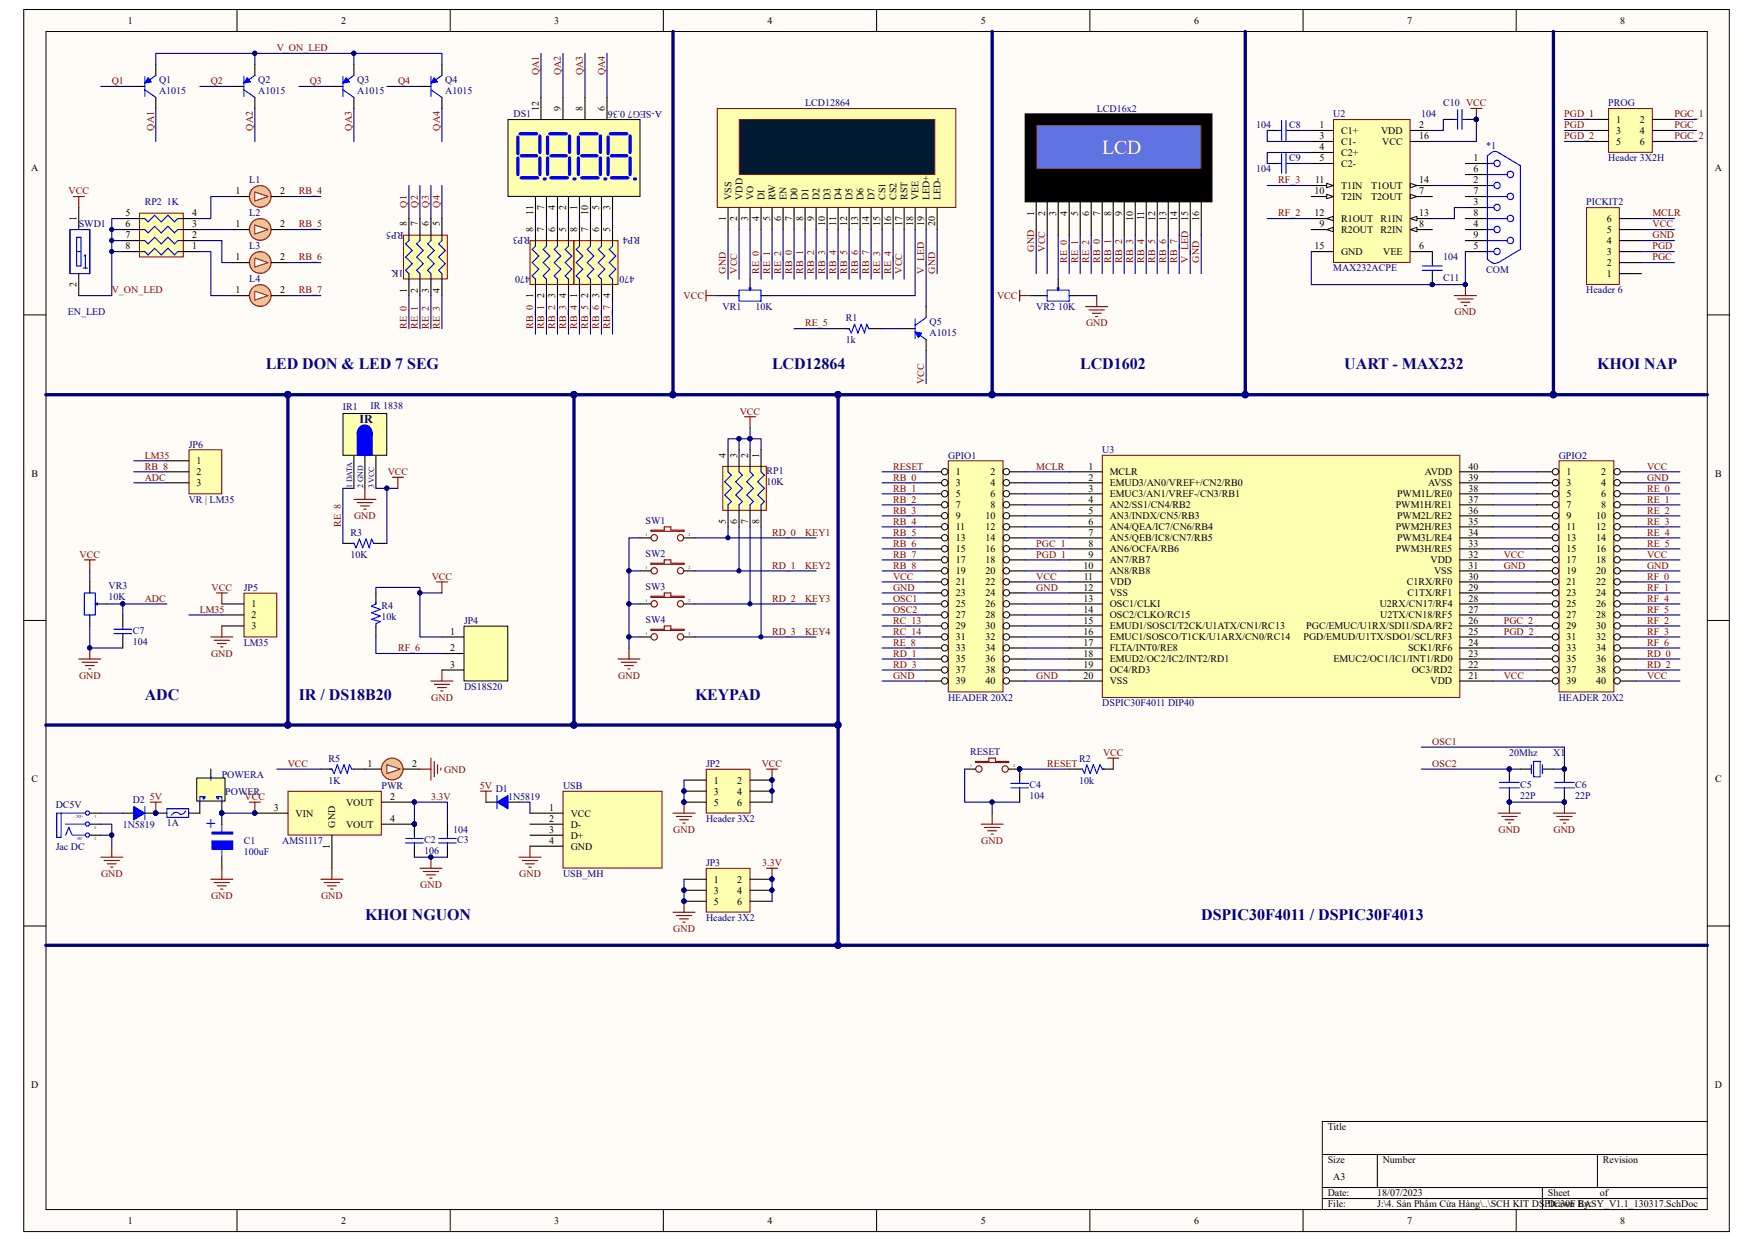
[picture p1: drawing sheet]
<svg xmlns="http://www.w3.org/2000/svg" width="297mm" height="210mm" viewBox="0 0 297 210" stroke-linecap="round" stroke-linejoin="round" font-family="sans-serif">
<defs><g id="words">
<text font-size="3.3" fill="#fff" x="186.6" y="26">LCD</text>
<g font-size="2.7" fill="#11037f">
<text x="45" y="62.5">LED DON &amp; LED 7 SEG</text>
<text x="130.7" y="62.5">LCD12864</text>
<text x="182.9" y="62.5">LCD1602</text>
<text x="227.6" y="62.5">UART - MAX232</text>
<text x="270.5" y="62.5">KHOI NAP</text>
<text x="24.5" y="118.4">ADC</text>
<text x="50.6" y="118.4">IR / DS18B20</text>
<text x="117.7" y="118.4">KEYPAD</text>
<text x="61.8" y="155.7">KHOI NGUON</text>
</g>
<text font-size="2.7" fill="#00f" x="36.6" y="140" transform="rotate(-90 36.6 140)">+</text>
<text font-size="2.7" fill="#000080" x="203.4" y="155.7">DSPIC30F4011 / DSPIC30F4013</text>
<text font-size="2" fill="#000080" x="60.9" y="71.6">IR</text>
<g font-size="1.7">
<text x="21.6" y="4">1</text>
<text x="57.7" y="4">2</text>
<text x="93.9" y="4">3</text>
<text x="130" y="4">4</text>
<text x="166.1" y="4">5</text>
<text x="202.2" y="4">6</text>
<text x="238.2" y="4">7</text>
<text x="274.4" y="4">8</text>
<text x="91.2" y="18.7" transform="rotate(-90 91.2 18.7)">12</text>
<text x="95" y="18.7" transform="rotate(-90 95 18.7)">9</text>
<text x="98.7" y="18.7" transform="rotate(-90 98.7 18.7)">8</text>
<text x="102.4" y="18.7" transform="rotate(-90 102.4 18.7)">6</text>
<text x="223.4" y="21.7">1</text>
<text x="223.4" y="23.6">3</text>
<text x="227.1" y="22.6">C1+</text>
<text x="233.8" y="22.6">VDD</text>
<text x="240.3" y="21.7">2</text>
<text x="240.3" y="23.6">16</text>
<text x="273.6" y="20.8">1</text>
<text x="273.6" y="22.6">3</text>
<text x="277.7" y="20.8">2</text>
<text x="277.7" y="22.6">4</text>
<text x="5.3" y="29">A</text>
<text x="223.4" y="25.4">4</text>
<text x="223.4" y="27.3">5</text>
<text x="227.1" y="24.5">C1-</text>
<text x="227.1" y="26.4">C2+</text>
<text x="227.1" y="28.2">C2-</text>
<text x="234.1" y="24.5">VCC</text>
<text x="249.5" y="27.3">1</text>
<text x="249.5" y="29.2">6</text>
<text x="273.6" y="24.5">5</text>
<text x="277.7" y="24.5">6</text>
<text x="290.4" y="29">A</text>
<text x="39.9" y="32.9">1</text>
<text x="47.5" y="32.9">2</text>
<text x="92.2" y="35.6" transform="rotate(-90 92.2 35.6)">7</text>
<text x="94" y="35.6" transform="rotate(-90 94 35.6)">4</text>
<text x="95.9" y="35.6" transform="rotate(-90 95.9 35.6)">2</text>
<text x="97.7" y="35.6" transform="rotate(-90 97.7 35.6)">1</text>
<text x="101.5" y="35.6" transform="rotate(-90 101.5 35.6)">5</text>
<text x="103.3" y="35.6" transform="rotate(-90 103.3 35.6)">3</text>
<text x="123.9" y="33.8" transform="rotate(-90 123.9 33.8)">VSS</text>
<text x="125.7" y="33.8" transform="rotate(-90 125.7 33.8)">VDD</text>
<text x="127.6" y="33.8" transform="rotate(-90 127.6 33.8)">VO</text>
<text x="129.5" y="33.8" transform="rotate(-90 129.5 33.8)">DI</text>
<text x="131.3" y="33.8" transform="rotate(-90 131.3 33.8)">RW</text>
<text x="133.2" y="33.8" transform="rotate(-90 133.2 33.8)">EN</text>
<text x="135" y="33.8" transform="rotate(-90 135 33.8)">D0</text>
<text x="136.9" y="33.8" transform="rotate(-90 136.9 33.8)">D1</text>
<text x="138.8" y="33.8" transform="rotate(-90 138.8 33.8)">D2</text>
<text x="140.6" y="33.8" transform="rotate(-90 140.6 33.8)">D3</text>
<text x="142.5" y="33.8" transform="rotate(-90 142.5 33.8)">D4</text>
<text x="144.4" y="33.8" transform="rotate(-90 144.4 33.8)">D5</text>
<text x="146.2" y="33.8" transform="rotate(-90 146.2 33.8)">D6</text>
<text x="148.1" y="33.8" transform="rotate(-90 148.1 33.8)">D7</text>
<text x="149.9" y="33.8" transform="rotate(-90 149.9 33.8)">CS1</text>
<text x="151.8" y="33.8" transform="rotate(-90 151.8 33.8)">CS2</text>
<text x="153.7" y="33.8" transform="rotate(-90 153.7 33.8)">RST</text>
<text x="155.5" y="33.8" transform="rotate(-90 155.5 33.8)">VEE</text>
<text x="157.4" y="33.8" transform="rotate(-90 157.4 33.8)">LED+</text>
<text x="159.3" y="33.8" transform="rotate(-90 159.3 33.8)">LED-</text>
<text x="222.6" y="32.9">10</text>
<text x="222.7" y="31">11</text>
<text x="227.1" y="33.8">T2IN</text>
<text x="227.1" y="32">T1IN</text>
<text x="232.2" y="33.8">T2OUT</text>
<text x="232.2" y="32">T1OUT</text>
<text x="240.3" y="32.9">7</text>
<text x="240.3" y="31">14</text>
<text x="249.5" y="31">2</text>
<text x="249.5" y="32.9">7</text>
<text x="249.5" y="34.8">3</text>
<text x="13" y="37.3" transform="rotate(-90 13 37.3)">1</text>
<text x="21.3" y="36.6">5</text>
<text x="21.3" y="38.5">6</text>
<text x="21.3" y="40.3">7</text>
<text x="32.5" y="40.3">2</text>
<text x="32.5" y="38.5">3</text>
<text x="32.5" y="36.6">4</text>
<text x="39.9" y="38.5">1</text>
<text x="47.5" y="38.5">2</text>
<text x="68.9" y="38.3" transform="rotate(-90 68.9 38.3)">8</text>
<text x="70.7" y="38.3" transform="rotate(-90 70.7 38.3)">7</text>
<text x="72.6" y="38.3" transform="rotate(-90 72.6 38.3)">6</text>
<text x="74.5" y="38.3" transform="rotate(-90 74.5 38.3)">5</text>
<text x="90.3" y="39.2" transform="rotate(-90 90.3 39.2)">8</text>
<text x="90.3" y="36.4" transform="rotate(-90 90.3 36.4)">11</text>
<text x="92.2" y="39.2" transform="rotate(-90 92.2 39.2)">7</text>
<text x="94" y="39.2" transform="rotate(-90 94 39.2)">6</text>
<text x="95.9" y="39.2" transform="rotate(-90 95.9 39.2)">5</text>
<text x="97.7" y="39.2" transform="rotate(-90 97.7 39.2)">8</text>
<text x="99.6" y="39.2" transform="rotate(-90 99.6 39.2)">7</text>
<text x="99.6" y="36.4" transform="rotate(-90 99.6 36.4)">10</text>
<text x="101.5" y="39.2" transform="rotate(-90 101.5 39.2)">6</text>
<text x="103.3" y="39.2" transform="rotate(-90 103.3 39.2)">5</text>
<text x="122.9" y="37.5" transform="rotate(-90 122.9 37.5)">1</text>
<text x="124.8" y="37.5" transform="rotate(-90 124.8 37.5)">2</text>
<text x="126.7" y="37.5" transform="rotate(-90 126.7 37.5)">3</text>
<text x="128.5" y="37.5" transform="rotate(-90 128.5 37.5)">4</text>
<text x="130.4" y="37.5" transform="rotate(-90 130.4 37.5)">5</text>
<text x="132.2" y="37.5" transform="rotate(-90 132.2 37.5)">6</text>
<text x="134.1" y="37.5" transform="rotate(-90 134.1 37.5)">7</text>
<text x="136" y="37.5" transform="rotate(-90 136 37.5)">8</text>
<text x="137.8" y="37.5" transform="rotate(-90 137.8 37.5)">9</text>
<text x="139.7" y="38.3" transform="rotate(-90 139.7 38.3)">10</text>
<text x="141.6" y="38.2" transform="rotate(-90 141.6 38.2)">11</text>
<text x="143.4" y="38.3" transform="rotate(-90 143.4 38.3)">12</text>
<text x="145.3" y="38.3" transform="rotate(-90 145.3 38.3)">13</text>
<text x="147.1" y="38.3" transform="rotate(-90 147.1 38.3)">14</text>
<text x="149" y="38.3" transform="rotate(-90 149 38.3)">15</text>
<text x="150.9" y="38.3" transform="rotate(-90 150.9 38.3)">16</text>
<text x="152.7" y="38.3" transform="rotate(-90 152.7 38.3)">17</text>
<text x="154.6" y="38.3" transform="rotate(-90 154.6 38.3)">18</text>
<text x="156.5" y="38.3" transform="rotate(-90 156.5 38.3)">19</text>
<text x="158.3" y="38.3" transform="rotate(-90 158.3 38.3)">20</text>
<text x="175.1" y="36.5" transform="rotate(-90 175.1 36.5)">1</text>
<text x="176.9" y="36.5" transform="rotate(-90 176.9 36.5)">2</text>
<text x="178.8" y="36.5" transform="rotate(-90 178.8 36.5)">3</text>
<text x="180.7" y="36.5" transform="rotate(-90 180.7 36.5)">4</text>
<text x="182.5" y="36.5" transform="rotate(-90 182.5 36.5)">5</text>
<text x="184.4" y="36.5" transform="rotate(-90 184.4 36.5)">6</text>
<text x="186.3" y="36.5" transform="rotate(-90 186.3 36.5)">7</text>
<text x="188.1" y="36.5" transform="rotate(-90 188.1 36.5)">8</text>
<text x="190" y="36.5" transform="rotate(-90 190 36.5)">9</text>
<text x="191.9" y="37.4" transform="rotate(-90 191.9 37.4)">10</text>
<text x="193.7" y="37.3" transform="rotate(-90 193.7 37.3)">11</text>
<text x="195.6" y="37.4" transform="rotate(-90 195.6 37.4)">12</text>
<text x="197.4" y="37.4" transform="rotate(-90 197.4 37.4)">13</text>
<text x="199.3" y="37.4" transform="rotate(-90 199.3 37.4)">14</text>
<text x="201.2" y="37.4" transform="rotate(-90 201.2 37.4)">15</text>
<text x="203" y="37.4" transform="rotate(-90 203 37.4)">16</text>
<text x="222.6" y="36.6">12</text>
<text x="223.4" y="38.5">9</text>
<text x="227.1" y="39.4">R2OUT</text>
<text x="227.1" y="37.5">R1OUT</text>
<text x="233.8" y="39.4">R2IN</text>
<text x="233.8" y="37.5">R1IN</text>
<text x="240.3" y="38.5">8</text>
<text x="240.3" y="36.6">13</text>
<text x="249.5" y="36.6">8</text>
<text x="249.5" y="38.5">4</text>
<text x="249.5" y="40.3">9</text>
<text x="272.1" y="41.3">4</text>
<text x="272.1" y="39.4">5</text>
<text x="272.1" y="37.5">6</text>
<text x="21.3" y="42.2">8</text>
<text x="32.5" y="42.2">1</text>
<text x="39.9" y="44.1">1</text>
<text x="47.5" y="44.1">2</text>
<text x="222.6" y="42.2">15</text>
<text x="227.1" y="43.1">GND</text>
<text x="234.2" y="43.1">VEE</text>
<text x="240.3" y="42.2">6</text>
<text x="249.5" y="42.2">5</text>
<text x="272.1" y="46.9">1</text>
<text x="272.1" y="45">2</text>
<text x="272.1" y="43.1">3</text>
<text x="13" y="48.6" transform="rotate(-90 13 48.6)">2</text>
<text x="39.9" y="49.7">1</text>
<text x="47.5" y="49.7">2</text>
<text x="68.9" y="49.6" transform="rotate(-90 68.9 49.6)">1</text>
<text x="70.7" y="49.6" transform="rotate(-90 70.7 49.6)">2</text>
<text x="72.6" y="49.6" transform="rotate(-90 72.6 49.6)">3</text>
<text x="74.5" y="49.6" transform="rotate(-90 74.5 49.6)">4</text>
<text x="90.3" y="50.5" transform="rotate(-90 90.3 50.5)">1</text>
<text x="92.2" y="50.5" transform="rotate(-90 92.2 50.5)">2</text>
<text x="94" y="50.5" transform="rotate(-90 94 50.5)">3</text>
<text x="95.9" y="50.5" transform="rotate(-90 95.9 50.5)">4</text>
<text x="97.7" y="50.5" transform="rotate(-90 97.7 50.5)">1</text>
<text x="99.6" y="50.5" transform="rotate(-90 99.6 50.5)">2</text>
<text x="101.5" y="50.5" transform="rotate(-90 101.5 50.5)">3</text>
<text x="103.3" y="50.5" transform="rotate(-90 103.3 50.5)">4</text>
<text x="122.9" y="77.4" transform="rotate(-90 122.9 77.4)">4</text>
<text x="124.8" y="77.4" transform="rotate(-90 124.8 77.4)">3</text>
<text x="126.7" y="77.4" transform="rotate(-90 126.7 77.4)">2</text>
<text x="128.5" y="77.4" transform="rotate(-90 128.5 77.4)">1</text>
<text x="5.3" y="80.6">B</text>
<text x="33.3" y="78.5">1</text>
<text x="33.3" y="80.4">2</text>
<text x="33.3" y="82.3">3</text>
<text x="161.8" y="80.4">1</text>
<text x="161.8" y="82.3">3</text>
<text x="167.7" y="80.4">2</text>
<text x="167.7" y="82.3">4</text>
<text x="184.3" y="79.5">1</text>
<text x="184.3" y="81.3">2</text>
<text x="184.3" y="83.2">3</text>
<text x="187.9" y="80.4">MCLR</text>
<text x="187.9" y="82.3">EMUD3/AN0/VREF+/CN2/RB0</text>
<text x="241.3" y="80.4">AVDD</text>
<text x="241.8" y="82.3">AVSS</text>
<text x="248.7" y="83.2">38</text>
<text x="248.7" y="81.3">39</text>
<text x="248.7" y="79.5">40</text>
<text x="265.3" y="80.4">1</text>
<text x="265.3" y="82.3">3</text>
<text x="271.1" y="80.4">2</text>
<text x="271.1" y="82.3">4</text>
<text x="290.4" y="80.6">B</text>
<text x="122.9" y="88.7" transform="rotate(-90 122.9 88.7)">5</text>
<text x="124.8" y="88.7" transform="rotate(-90 124.8 88.7)">6</text>
<text x="126.7" y="88.7" transform="rotate(-90 126.7 88.7)">7</text>
<text x="128.5" y="88.7" transform="rotate(-90 128.5 88.7)">8</text>
<text x="161.8" y="84.1">5</text>
<text x="161.8" y="86">7</text>
<text x="161.8" y="87.8">9</text>
<text x="161.8" y="89.7">11</text>
<text x="166.9" y="87.8">10</text>
<text x="166.9" y="89.7">12</text>
<text x="167.7" y="84.1">6</text>
<text x="167.7" y="86">8</text>
<text x="184.3" y="85">4</text>
<text x="184.3" y="86.9">5</text>
<text x="184.3" y="88.8">6</text>
<text x="187.9" y="84.1">EMUC3/AN1/VREF-/CN3/RB1</text>
<text x="187.9" y="86">AN2/SS1/CN4/RB2</text>
<text x="187.9" y="87.8">AN3/INDX/CN5/RB3</text>
<text x="187.9" y="89.7">AN4/QEA/IC7/CN6/RB4</text>
<text x="236.3" y="89.7">PWM2H/RE3</text>
<text x="236.3" y="86">PWM1H/RE1</text>
<text x="236.6" y="87.8">PWM2L/RE2</text>
<text x="236.6" y="84.1">PWM1L/RE0</text>
<text x="248.7" y="88.8">35</text>
<text x="248.7" y="86.9">36</text>
<text x="248.7" y="85">37</text>
<text x="265.3" y="84.1">5</text>
<text x="265.3" y="86">7</text>
<text x="265.3" y="87.8">9</text>
<text x="265.3" y="89.7">11</text>
<text x="270.3" y="87.8">10</text>
<text x="270.3" y="89.7">12</text>
<text x="271.1" y="84.1">6</text>
<text x="271.1" y="86">8</text>
<text x="161.8" y="91.6">13</text>
<text x="161.8" y="93.5">15</text>
<text x="161.8" y="95.3">17</text>
<text x="166.9" y="91.6">14</text>
<text x="166.9" y="93.5">16</text>
<text x="166.9" y="95.3">18</text>
<text x="184.3" y="90.6">7</text>
<text x="184.3" y="92.5">8</text>
<text x="184.3" y="94.4">9</text>
<text x="187.9" y="91.6">AN5/QEB/IC8/CN7/RB5</text>
<text x="187.9" y="93.5">AN6/OCFA/RB6</text>
<text x="187.9" y="95.3">AN7/RB7</text>
<text x="236.3" y="93.5">PWM3H/RE5</text>
<text x="236.6" y="91.6">PWM3L/RE4</text>
<text x="242.2" y="95.3">VDD</text>
<text x="248.7" y="94.4">32</text>
<text x="248.7" y="92.5">33</text>
<text x="248.7" y="90.6">34</text>
<text x="265.3" y="91.6">13</text>
<text x="265.3" y="93.5">15</text>
<text x="265.3" y="95.3">17</text>
<text x="270.3" y="91.6">14</text>
<text x="270.3" y="93.5">16</text>
<text x="270.3" y="95.3">18</text>
<text x="161.8" y="97.2">19</text>
<text x="161.8" y="99.1">21</text>
<text x="161.8" y="100.9">23</text>
<text x="166.9" y="97.2">20</text>
<text x="166.9" y="99.1">22</text>
<text x="166.9" y="100.9">24</text>
<text x="183.5" y="96.3">10</text>
<text x="183.5" y="100">12</text>
<text x="183.5" y="101.9">13</text>
<text x="183.5" y="98.1">11</text>
<text x="187.9" y="97.2">AN8/RB8</text>
<text x="187.9" y="99.1">VDD</text>
<text x="187.9" y="100.9">VSS</text>
<text x="238.2" y="99.1">C1RX/RF0</text>
<text x="238.3" y="100.9">C1TX/RF1</text>
<text x="242.8" y="97.2">VSS</text>
<text x="248.7" y="101.9">28</text>
<text x="248.7" y="100">29</text>
<text x="248.7" y="98.1">30</text>
<text x="248.7" y="96.3">31</text>
<text x="265.3" y="97.2">19</text>
<text x="265.3" y="99.1">21</text>
<text x="265.3" y="100.9">23</text>
<text x="270.3" y="97.2">20</text>
<text x="270.3" y="99.1">22</text>
<text x="270.3" y="100.9">24</text>
<text x="42.6" y="102.8">1</text>
<text x="42.6" y="104.6">2</text>
<text x="42.6" y="106.5">3</text>
<text x="76.2" y="107.4">1</text>
<text x="161.8" y="102.8">25</text>
<text x="161.8" y="104.6">27</text>
<text x="161.8" y="106.5">29</text>
<text x="166.9" y="102.8">26</text>
<text x="166.9" y="104.6">28</text>
<text x="166.9" y="106.5">30</text>
<text x="183.5" y="103.7">14</text>
<text x="183.5" y="105.6">15</text>
<text x="183.5" y="107.4">16</text>
<text x="187.9" y="102.8">OSC1/CLKI</text>
<text x="187.9" y="104.6">OSC2/CLKO/RC15</text>
<text x="187.9" y="106.5">EMUD1/SOSCI/T2CK/U1ATX/CN1/RC13</text>
<text x="221.2" y="106.5">PGC/EMUC/U1RX/SDI1/SDA/RF2</text>
<text x="233.6" y="102.8">U2RX/CN17/RF4</text>
<text x="233.7" y="104.6">U2TX/CN18/RF5</text>
<text x="248.7" y="107.4">25</text>
<text x="248.7" y="105.6">26</text>
<text x="248.7" y="103.7">27</text>
<text x="265.3" y="102.8">25</text>
<text x="265.3" y="104.6">27</text>
<text x="265.3" y="106.5">29</text>
<text x="270.3" y="102.8">26</text>
<text x="270.3" y="104.6">28</text>
<text x="270.3" y="106.5">30</text>
<text x="76.2" y="110.2">2</text>
<text x="76.2" y="113">3</text>
<text x="161.8" y="108.4">31</text>
<text x="161.8" y="110.2">33</text>
<text x="161.8" y="112.1">35</text>
<text x="161.8" y="114">37</text>
<text x="166.9" y="108.4">32</text>
<text x="166.9" y="110.2">34</text>
<text x="166.9" y="112.1">36</text>
<text x="166.9" y="114">38</text>
<text x="183.5" y="109.3">17</text>
<text x="183.5" y="111.2">18</text>
<text x="183.5" y="113">19</text>
<text x="187.9" y="108.4">EMUC1/SOSCO/T1CK/U1ARX/CN0/RC14</text>
<text x="187.9" y="110.2">FLTA/INT0/RE8</text>
<text x="187.9" y="112.1">EMUD2/OC2/IC2/INT2/RD1</text>
<text x="187.9" y="114">OC4/RD3</text>
<text x="220.7" y="108.4">PGD/EMUD/U1TX/SDO1/SCL/RF3</text>
<text x="225.8" y="112.1">EMUC2/OC1/IC1/INT1/RD0</text>
<text x="238.4" y="110.2">SCK1/RF6</text>
<text x="239.1" y="114">OC3/RD2</text>
<text x="248.7" y="113">22</text>
<text x="248.7" y="111.2">23</text>
<text x="248.7" y="109.3">24</text>
<text x="265.3" y="108.4">31</text>
<text x="265.3" y="110.2">33</text>
<text x="265.3" y="112.1">35</text>
<text x="265.3" y="114">37</text>
<text x="270.3" y="108.4">32</text>
<text x="270.3" y="110.2">34</text>
<text x="270.3" y="112.1">36</text>
<text x="270.3" y="114">38</text>
<text x="161.8" y="115.8">39</text>
<text x="166.9" y="115.8">40</text>
<text x="183.5" y="114.9">20</text>
<text x="187.9" y="115.8">VSS</text>
<text x="242.2" y="115.8">VDD</text>
<text x="248.7" y="114.9">21</text>
<text x="265.3" y="115.8">39</text>
<text x="270.3" y="115.8">40</text>
<text x="62.2" y="129.8">1</text>
<text x="69.8" y="129.8">2</text>
<text x="5.3" y="132.3">C</text>
<text x="46.4" y="137.2">3</text>
<text x="58.6" y="136.3">VOUT</text>
<text x="66.1" y="135.4">2</text>
<text x="93" y="137.2">1</text>
<text x="120.9" y="132.6">1</text>
<text x="120.9" y="134.5">3</text>
<text x="120.9" y="136.3">5</text>
<text x="124.8" y="132.6">2</text>
<text x="124.8" y="134.5">4</text>
<text x="124.8" y="136.3">6</text>
<text x="290.4" y="132.3">C</text>
<text x="50" y="138.2">VIN</text>
<text x="55.8" y="143.7" transform="rotate(-90 55.8 143.7)">1</text>
<text x="56.8" y="140" transform="rotate(-90 56.8 140)">GND</text>
<text x="58.6" y="140">VOUT</text>
<text x="66.1" y="139.1">4</text>
<text x="93" y="139.1">2</text>
<text x="93" y="141">3</text>
<text x="93" y="142.8">4</text>
<text x="96.6" y="138.2">VCC</text>
<text x="96.6" y="140">D-</text>
<text x="96.6" y="141.9">D+</text>
<text x="96.6" y="143.8">GND</text>
<text x="120.9" y="149.4">1</text>
<text x="124.8" y="149.4">2</text>
<text x="120.9" y="151.2">3</text>
<text x="120.9" y="153.1">5</text>
<text x="124.8" y="151.2">4</text>
<text x="124.8" y="153.1">6</text>
<text x="5.3" y="184.1">D</text>
<text x="290.4" y="184.1">D</text>
<text x="224.8" y="191.3">Title</text>
<text x="224.8" y="196.8">Size</text>
<text x="234.1" y="196.8">Number</text>
<text x="271.4" y="196.8">Revision</text>
<text x="224.8" y="202.4">Date:</text>
<text x="225.8" y="199.6">A3</text>
<text x="233.2" y="202.4">18/07/2023</text>
<text x="262.1" y="202.4">Sheet</text>
<text x="270.9" y="202.4">of</text>
<text x="21.6" y="207.1">1</text>
<text x="57.7" y="207.1">2</text>
<text x="93.9" y="207.1">3</text>
<text x="130" y="207.1">4</text>
<text x="166.1" y="207.1">5</text>
<text x="202.2" y="207.1">6</text>
<text x="224.8" y="204.3">File:</text>
<text x="233.2" y="204.3">J:\4. Sản Phẩm Cửa Hàng\..\SCH KIT DSPIC30F EASY_V1.1_130317.SchDoc</text>
<text x="238.2" y="207.1">7</text>
<text x="262.1" y="204.3">Drawn By:</text>
<text x="274.4" y="207.1">8</text>
</g>
<g font-size="1.7" fill="#800000">
<text x="46.9" y="8.7">V_ON_LED</text>
<text x="18.9" y="14.3">Q1</text>
<text x="35.7" y="14.3">Q2</text>
<text x="52.4" y="14.3">Q3</text>
<text x="67.4" y="14.3">Q4</text>
<text x="91.2" y="12.7" transform="rotate(-90 91.2 12.7)">QA1</text>
<text x="95" y="12.7" transform="rotate(-90 95 12.7)">QA2</text>
<text x="98.7" y="12.7" transform="rotate(-90 98.7 12.7)">QA3</text>
<text x="102.4" y="12.7" transform="rotate(-90 102.4 12.7)">QA4</text>
<text x="26" y="22.1" transform="rotate(-90 26 22.1)">QA1</text>
<text x="42.8" y="22.1" transform="rotate(-90 42.8 22.1)">QA2</text>
<text x="59.6" y="22.1" transform="rotate(-90 59.6 22.1)">QA3</text>
<text x="74.5" y="22.1" transform="rotate(-90 74.5 22.1)">QA4</text>
<text x="264.9" y="19.9">PGD_1</text>
<text x="264.9" y="23.6">PGD_2</text>
<text x="264.9" y="21.7">PGD</text>
<text x="283.5" y="19.9">PGC_1</text>
<text x="283.5" y="23.6">PGC_2</text>
<text x="283.5" y="21.7">PGC</text>
<text x="11.6" y="32.9">VCC</text>
<text x="50.6" y="32.9">RB_4</text>
<text x="68.9" y="35.1" transform="rotate(-90 68.9 35.1)">Q1</text>
<text x="70.7" y="35.1" transform="rotate(-90 70.7 35.1)">Q2</text>
<text x="72.6" y="35.1" transform="rotate(-90 72.6 35.1)">Q3</text>
<text x="74.5" y="35.1" transform="rotate(-90 74.5 35.1)">Q4</text>
<text x="216.4" y="31">RF_3</text>
<text x="50.6" y="38.5">RB_5</text>
<text x="216.4" y="36.6">RF_2</text>
<text x="279.8" y="36.6">MCLR</text>
<text x="279.8" y="38.5">VCC</text>
<text x="279.8" y="40.3">GND</text>
<text x="50.6" y="44.1">RB_6</text>
<text x="122.9" y="46.3" transform="rotate(-90 122.9 46.3)">GND</text>
<text x="124.8" y="46.3" transform="rotate(-90 124.8 46.3)">VCC</text>
<text x="128.5" y="46.3" transform="rotate(-90 128.5 46.3)">RE_0</text>
<text x="130.4" y="46.3" transform="rotate(-90 130.4 46.3)">RE_1</text>
<text x="132.2" y="46.3" transform="rotate(-90 132.2 46.3)">RE_2</text>
<text x="134.1" y="46.3" transform="rotate(-90 134.1 46.3)">RB_0</text>
<text x="136" y="46.3" transform="rotate(-90 136 46.3)">RB_1</text>
<text x="137.8" y="46.3" transform="rotate(-90 137.8 46.3)">RB_2</text>
<text x="139.7" y="46.3" transform="rotate(-90 139.7 46.3)">RB_3</text>
<text x="141.6" y="46.3" transform="rotate(-90 141.6 46.3)">RB_4</text>
<text x="143.4" y="46.3" transform="rotate(-90 143.4 46.3)">RB_5</text>
<text x="145.3" y="46.3" transform="rotate(-90 145.3 46.3)">RB_6</text>
<text x="147.1" y="46.3" transform="rotate(-90 147.1 46.3)">RB_7</text>
<text x="149" y="46.3" transform="rotate(-90 149 46.3)">RE_3</text>
<text x="150.9" y="46.3" transform="rotate(-90 150.9 46.3)">RE_4</text>
<text x="152.7" y="46.3" transform="rotate(-90 152.7 46.3)">VCC</text>
<text x="156.5" y="46.3" transform="rotate(-90 156.5 46.3)">V_LED</text>
<text x="158.3" y="46.3" transform="rotate(-90 158.3 46.3)">GND</text>
<text x="175.1" y="42.6" transform="rotate(-90 175.1 42.6)">GND</text>
<text x="176.9" y="42.6" transform="rotate(-90 176.9 42.6)">VCC</text>
<text x="180.7" y="44.4" transform="rotate(-90 180.7 44.4)">RE_0</text>
<text x="182.5" y="44.4" transform="rotate(-90 182.5 44.4)">RE_1</text>
<text x="184.4" y="44.4" transform="rotate(-90 184.4 44.4)">RE_2</text>
<text x="186.3" y="44.4" transform="rotate(-90 186.3 44.4)">RB_0</text>
<text x="188.1" y="44.4" transform="rotate(-90 188.1 44.4)">RB_1</text>
<text x="190" y="44.4" transform="rotate(-90 190 44.4)">RB_2</text>
<text x="191.9" y="44.4" transform="rotate(-90 191.9 44.4)">RB_3</text>
<text x="193.7" y="44.4" transform="rotate(-90 193.7 44.4)">RB_4</text>
<text x="195.6" y="44.4" transform="rotate(-90 195.6 44.4)">RB_5</text>
<text x="197.4" y="44.4" transform="rotate(-90 197.4 44.4)">RB_6</text>
<text x="199.3" y="44.4" transform="rotate(-90 199.3 44.4)">RB_7</text>
<text x="201.2" y="44.4" transform="rotate(-90 201.2 44.4)">V_LED</text>
<text x="203" y="44.4" transform="rotate(-90 203 44.4)">GND</text>
<text x="279.8" y="42.2">PGD</text>
<text x="279.8" y="44.1">PGC</text>
<text x="18.9" y="49.7">V_ON_LED</text>
<text x="50.6" y="49.7">RB_7</text>
<text x="115.7" y="50.6">VCC</text>
<text x="168.8" y="50.6">VCC</text>
<text x="246.3" y="53.4">GND</text>
<text x="68.9" y="55.6" transform="rotate(-90 68.9 55.6)">RE_0</text>
<text x="70.7" y="55.6" transform="rotate(-90 70.7 55.6)">RE_1</text>
<text x="72.6" y="55.6" transform="rotate(-90 72.6 55.6)">RE_2</text>
<text x="74.5" y="55.6" transform="rotate(-90 74.5 55.6)">RE_3</text>
<text x="90.3" y="55.6" transform="rotate(-90 90.3 55.6)">RB_0</text>
<text x="92.2" y="55.6" transform="rotate(-90 92.2 55.6)">RB_1</text>
<text x="94" y="55.6" transform="rotate(-90 94 55.6)">RB_2</text>
<text x="95.9" y="55.6" transform="rotate(-90 95.9 55.6)">RB_3</text>
<text x="97.7" y="55.6" transform="rotate(-90 97.7 55.6)">RB_4</text>
<text x="99.6" y="55.6" transform="rotate(-90 99.6 55.6)">RB_5</text>
<text x="101.5" y="55.6" transform="rotate(-90 101.5 55.6)">RB_6</text>
<text x="103.3" y="55.6" transform="rotate(-90 103.3 55.6)">RB_7</text>
<text x="136.3" y="55.2">RE_5</text>
<text x="183.9" y="55.2">GND</text>
<text x="156.5" y="64.9" transform="rotate(-90 156.5 64.9)">VCC</text>
<text x="125.3" y="70.1">VCC</text>
<text x="24.5" y="77.6">LM35</text>
<text x="24.5" y="79.5">RB_8</text>
<text x="24.5" y="81.3">ADC</text>
<text x="65.7" y="80.4">VCC</text>
<text x="151.2" y="79.5">RESET</text>
<text x="151.2" y="81.3">RB_0</text>
<text x="151.2" y="83.2">RB_1</text>
<text x="175.5" y="79.5">MCLR</text>
<text x="278.9" y="79.5">VCC</text>
<text x="278.9" y="81.3">GND</text>
<text x="278.9" y="83.2">RE_0</text>
<text x="57.7" y="89.2" transform="rotate(-90 57.7 89.2)">RE_8</text>
<text x="59.9" y="87.8">GND</text>
<text x="151.2" y="85">RB_2</text>
<text x="151.2" y="86.9">RB_3</text>
<text x="151.2" y="88.8">RB_4</text>
<text x="278.9" y="85">RE_1</text>
<text x="278.9" y="86.9">RE_2</text>
<text x="278.9" y="88.8">RE_3</text>
<text x="13.5" y="94.4">VCC</text>
<text x="130.7" y="90.6">RD_0</text>
<text x="136.3" y="90.6">KEY1</text>
<text x="151.2" y="90.6">RB_5</text>
<text x="151.2" y="92.5">RB_6</text>
<text x="151.2" y="94.4">RB_7</text>
<text x="175.5" y="94.4">PGD_1</text>
<text x="175.5" y="92.5">PGC_1</text>
<text x="254.6" y="94.4">VCC</text>
<text x="278.9" y="90.6">RE_4</text>
<text x="278.9" y="92.5">RE_5</text>
<text x="278.9" y="94.4">VCC</text>
<text x="24.5" y="101.9">ADC</text>
<text x="35.8" y="100">VCC</text>
<text x="73.1" y="98.1">VCC</text>
<text x="130.7" y="96.3">RD_1</text>
<text x="130.7" y="101.9">RD_2</text>
<text x="136.3" y="96.3">KEY2</text>
<text x="136.3" y="101.9">KEY3</text>
<text x="151.2" y="98.1">VCC</text>
<text x="151.2" y="100">GND</text>
<text x="151.2" y="101.9">OSC1</text>
<text x="151.2" y="96.3">RB_8</text>
<text x="175.5" y="98.1">VCC</text>
<text x="175.5" y="100">GND</text>
<text x="254.6" y="96.3">GND</text>
<text x="278.9" y="98.1">RF_0</text>
<text x="278.9" y="100">RF_1</text>
<text x="278.9" y="101.9">RF_4</text>
<text x="278.9" y="96.3">GND</text>
<text x="33.8" y="103.7">LM35</text>
<text x="130.7" y="107.4">RD_3</text>
<text x="136.3" y="107.4">KEY4</text>
<text x="151.2" y="103.7">OSC2</text>
<text x="151.2" y="105.6">RC_13</text>
<text x="151.2" y="107.4">RC_14</text>
<text x="254.6" y="107.4">PGD_2</text>
<text x="254.6" y="105.6">PGC_2</text>
<text x="278.9" y="103.7">RF_5</text>
<text x="278.9" y="105.6">RF_2</text>
<text x="278.9" y="107.4">RF_3</text>
<text x="35.7" y="111.2">GND</text>
<text x="67.4" y="110.2">RF_6</text>
<text x="151.2" y="109.3">RE_8</text>
<text x="151.2" y="111.2">RD_1</text>
<text x="151.2" y="113">RD_3</text>
<text x="278.9" y="109.3">RF_6</text>
<text x="278.9" y="111.2">RD_0</text>
<text x="278.9" y="113">RD_2</text>
<text x="13.4" y="114.9">GND</text>
<text x="73" y="118.6">GND</text>
<text x="104.7" y="114.9">GND</text>
<text x="151.2" y="114.9">GND</text>
<text x="175.5" y="114.9">GND</text>
<text x="254.6" y="114.9">VCC</text>
<text x="278.9" y="114.9">VCC</text>
<text x="48.7" y="129.8">VCC</text>
<text x="75.2" y="130.7">GND</text>
<text x="129" y="129.8">VCC</text>
<text x="177.3" y="129.8">RESET</text>
<text x="186.8" y="127.9">VCC</text>
<text x="242.5" y="126.1">OSC1</text>
<text x="242.5" y="129.8">OSC2</text>
<text x="25.4" y="135.4">5V</text>
<text x="41.4" y="135.4">VCC</text>
<text x="73" y="135.4">3.3V</text>
<text x="81.2" y="133.5">5V</text>
<text x="114" y="141">GND</text>
<text x="166.2" y="142.8">GND</text>
<text x="253.7" y="141">GND</text>
<text x="263.1" y="141">GND</text>
<text x="17.1" y="148.4">GND</text>
<text x="87.9" y="148.4">GND</text>
<text x="129.1" y="146.6">3.3V</text>
<text x="35.7" y="152.1">GND</text>
<text x="54.4" y="152.1">GND</text>
<text x="71.2" y="150.3">GND</text>
<text x="114" y="157.7">GND</text>
</g>
<g font-size="1.7" fill="#000080">
<text x="26.9" y="14.1">Q1</text>
<text x="26.9" y="16">A1015</text>
<text x="43.7" y="14.1">Q2</text>
<text x="43.7" y="16">A1015</text>
<text x="60.5" y="14.1">Q3</text>
<text x="60.5" y="16">A1015</text>
<text x="75.4" y="14.1">Q4</text>
<text x="75.4" y="16">A1015</text>
<text x="136.3" y="18">LCD12864</text>
<text x="244.4" y="18">C10 VCC</text>
<text x="272.3" y="18">PROG</text>
<text x="87" y="19.9">DS1</text>
<text x="105.9" y="18.7" transform="rotate(-180 105.9 18.7)">0.36</text>
<text x="112.1" y="18.7" transform="rotate(-180 112.1 18.7)">A-SEG7</text>
<text x="185.7" y="18.9">LCD16x2</text>
<text x="212.7" y="21.7">104</text>
<text x="218.3" y="21.7">C8</text>
<text x="225.8" y="19.9">U2</text>
<text x="240.7" y="19.9">104</text>
<text x="212.7" y="29.2">104</text>
<text x="218.3" y="27.3">C9</text>
<text x="251.7" y="25.3">*1</text>
<text x="272.3" y="27.3">Header 3X2H</text>
<text x="24.5" y="34.8">RP2</text>
<text x="28.2" y="34.8">1K</text>
<text x="42.2" y="31">L1</text>
<text x="268.6" y="34.8">PICKIT2</text>
<text x="13.3" y="38.5">SWD1</text>
<text x="42.2" y="36.6">L2</text>
<text x="68.3" y="39.2" transform="rotate(-180 68.3 39.2)">RP5</text>
<text x="89.7" y="40.1" transform="rotate(-180 89.7 40.1)">RP3</text>
<text x="108.4" y="40.1" transform="rotate(-180 108.4 40.1)">RP4</text>
<text x="42.2" y="47.8">L4</text>
<text x="42.2" y="42.2">L3</text>
<text x="68.3" y="45.7" transform="rotate(-180 68.3 45.7)">1K</text>
<text x="89.7" y="46.7" transform="rotate(-180 89.7 46.7)">470</text>
<text x="107.4" y="46.7" transform="rotate(-180 107.4 46.7)">470</text>
<text x="225.8" y="45.9">MAX232ACPE</text>
<text x="244.4" y="47.6">C11</text>
<text x="244.4" y="44.1">104</text>
<text x="251.7" y="46.1">COM</text>
<text x="11.5" y="53.4">EN_LED</text>
<text x="122.3" y="52.5">VR1</text>
<text x="127.9" y="52.5">10K</text>
<text x="175.5" y="52.5">VR2</text>
<text x="179.2" y="52.5">10K</text>
<text x="268.6" y="49.7">Header 6</text>
<text x="143.2" y="54.3">R1</text>
<text x="143.2" y="58">1k</text>
<text x="157.4" y="55.1">Q5</text>
<text x="157.4" y="56.9">A1015</text>
<text x="58" y="69.4">IR1</text>
<text x="62.7" y="69.2">IR 1838</text>
<text x="32" y="75.7">JP6</text>
<text x="160.5" y="77.6">GPIO1</text>
<text x="186.6" y="76.7">U3</text>
<text x="263.9" y="77.6">GPIO2</text>
<text x="129.8" y="80.2">RP1</text>
<text x="129.8" y="82.1">10K</text>
<text x="32" y="85">VR | LM35</text>
<text x="109.3" y="88.6">SW1</text>
<text x="59.3" y="90.6">R3</text>
<text x="59.3" y="94.4">10K</text>
<text x="109.3" y="94.2">SW2</text>
<text x="18.4" y="99.6">VR3</text>
<text x="18.4" y="101.5">10K</text>
<text x="41.3" y="100">JP5</text>
<text x="109.3" y="99.8">SW3</text>
<text x="22.5" y="107.2">C7</text>
<text x="64.6" y="103.1">R4</text>
<text x="64.6" y="105">10k</text>
<text x="78.6" y="105.6">JP4</text>
<text x="109.3" y="105.4">SW4</text>
<text x="22.5" y="109.1">104</text>
<text x="41.3" y="109.3">LM35</text>
<text x="78.6" y="116.8">DS18S20</text>
<text x="160.5" y="118.6">HEADER 20X2</text>
<text x="186.6" y="119.5">DSPIC30F4011 DIP40</text>
<text x="263.9" y="118.6">HEADER 20X2</text>
<text x="37.5" y="131.7">POWERA</text>
<text x="55.6" y="128.9">R5</text>
<text x="119.5" y="129.8">JP2</text>
<text x="164.2" y="127.7">RESET</text>
<text x="182.7" y="128.9">R2</text>
<text x="255.6" y="127.9">20Mhz</text>
<text x="263" y="127.9">X1</text>
<text x="9.4" y="136.7">DC5V</text>
<text x="22.5" y="135.9">D2</text>
<text x="38.1" y="134.5">POWER</text>
<text x="55.6" y="132.6">1K</text>
<text x="64.6" y="133.5">PWR</text>
<text x="83.9" y="134.1">D1</text>
<text x="86" y="135.4">1N5819</text>
<text x="95.3" y="133.5">USB</text>
<text x="174.3" y="133.3">C4</text>
<text x="174.3" y="135.2">104</text>
<text x="182.7" y="132.6">10k</text>
<text x="257.4" y="133.3">C5</text>
<text x="257.4" y="135.2">22P</text>
<text x="266.7" y="133.3">C6</text>
<text x="266.7" y="135.2">22P</text>
<text x="9.4" y="143.8">Jac DC</text>
<text x="20.8" y="140">1N5819</text>
<text x="28.2" y="139.8">1A</text>
<text x="41.3" y="142.8">C1</text>
<text x="47.8" y="142.8">AMS1117</text>
<text x="71.8" y="142.6">C2</text>
<text x="76.7" y="141">104</text>
<text x="77.4" y="142.6">C3</text>
<text x="119.5" y="139.1">Header 3X2</text>
<text x="41.3" y="144.7">100uF</text>
<text x="71.8" y="144.5">106</text>
<text x="95.3" y="148.4">USB_MH</text>
<text x="119.5" y="146.6">JP3</text>
<text x="119.5" y="155.9">Header 3X2</text>
</g>
<g font-size="1.4" fill="#000080">
<text x="59.6" y="82.6" transform="rotate(-90 59.6 82.6)">1 DATA</text>
<text x="61.5" y="82.6" transform="rotate(-90 61.5 82.6)">2 GND</text>
<text x="63.4" y="82.6" transform="rotate(-90 63.4 82.6)">3 VCC</text>
</g>
<g font-size=".7" fill="#000080">
<text x="109.3" y="90.7">1</text>
<text x="116.6" y="90.7">2</text>
<text x="109.3" y="96.3">1</text>
<text x="109.3" y="101.9">1</text>
<text x="116.6" y="96.3">2</text>
<text x="116.6" y="101.9">2</text>
<text x="109.3" y="107.4">1</text>
<text x="116.6" y="107.4">2</text>
<text x="164.2" y="129.8">1</text>
<text x="171.5" y="129.8">2</text>
<text x="14.1" y="137.9" transform="rotate(-180 14.1 137.9)">+DC</text>
<text x="16.3" y="137.9" transform="rotate(-180 16.3 137.9)">1</text>
<text x="14.1" y="141.6" transform="rotate(-180 14.1 141.6)">-DC</text>
<text x="16.3" y="141.6" transform="rotate(-180 16.3 141.6)">2</text>
<text x="16.3" y="139.8" transform="rotate(-180 16.3 139.8)">3</text>
</g>
</g></defs>
<path d="M4.1 1.7h288.7v206.7h-288.7z" fill="#fffcf8"/>
<path d="M4 1.6h288.8v206.8h-288.8z" fill="none" stroke="#000" stroke-width=".17"/>
<path d="M7.8 5.4h281.3v199.3h-281.3z" fill="#fffcf8"/>
<g fill="none" stroke="#000" stroke-width=".17">
<path d="M7.8 5.3h281.3v199.4h-281.3zM40.1 1.6v3.7M76.2 1.6v3.7M112.3 1.6v3.7M148.4 1.6v3.7M184.5 1.6v3.7M220.6 1.6v3.7M256.7 1.6v3.7M4 53.3h3.7M289.1 53.3h3.7M4 105h3.7M289.1 105h3.7"/>
<path d="M4 156.7h3.7M289.1 156.7h3.7M223.9 195.4h65.2M233.2 195.4v5.6M270.5 195.4v5.6M289.1 189.8h-65.2v14.9M40.1 204.7v3.7M76.2 204.7v3.7M112.3 204.7v3.7M148.4 204.7v3.7M184.5 204.7v3.7M220.6 204.7v3.7"/>
<path d="M223.9 201h65.2M223.9 202.8h65.2M256.7 204.7v3.7M261.2 201v3.7"/>
</g>
<circle cx="44.1" cy="50" r="1.84" fill="#fdbe51" stroke="#ff0101" stroke-width=".19"/>
<path d="M43.2 49.3l2.2 .7-2.2 .8z" fill="#fffcf8"/>
<path d="M43.2 49.3l2.2 .7-2.2 .8z" fill="none" stroke="#f00" stroke-width=".17"/>
<path d="M39.4 50h2.8M45.9 50h2.8" fill="none" stroke="#000" stroke-width=".19"/>
<circle cx="44.1" cy="44.4" r="1.84" fill="#fdbe51" stroke="#ff0101" stroke-width=".19"/>
<path d="M43.2 43.7l2.2 .7-2.2 .8z" fill="#fffcf8"/>
<path d="M43.2 43.7l2.2 .7-2.2 .8z" fill="none" stroke="#f00" stroke-width=".17"/>
<path d="M39.4 44.4h2.8M45.9 44.4h2.8" fill="none" stroke="#000" stroke-width=".19"/>
<circle cx="44.1" cy="38.8" r="1.84" fill="#fdbe51" stroke="#ff0101" stroke-width=".19"/>
<path d="M43.2 38.1l2.2 .7-2.2 .8z" fill="#fffcf8"/>
<path d="M43.2 38.1l2.2 .7-2.2 .8z" fill="none" stroke="#f00" stroke-width=".17"/>
<path d="M39.4 38.8h2.8M45.9 38.8h2.8" fill="none" stroke="#000" stroke-width=".19"/>
<circle cx="44.1" cy="33.2" r="1.84" fill="#fdbe51" stroke="#ff0101" stroke-width=".19"/>
<path d="M43.2 32.5l2.2 .8-2.2 .7z" fill="#fffcf8"/>
<path d="M43.2 32.5l2.2 .8-2.2 .7z" fill="none" stroke="#f00" stroke-width=".17"/>
<path d="M39.4 33.3h2.8M45.9 33.3h2.8" fill="none" stroke="#000" stroke-width=".19"/>
<path d="M23.7 36.1h7.3v7.4h-7.3z" fill="#ffffb0"/>
<path d="M23.6 36.1h7.4v7.4h-7.4z" fill="none" stroke="#800000" stroke-width=".17"/>
<g fill="none" stroke="#00f" stroke-width=".19">
<path d="M11.8 38.8v7.5M15.2 38.8v7.5M24.5 38.8l.6 .6 1.1-1.1 1.1 1.1 1.1-1.1 1.2 1.1 .5-.6M24.5 37l.6 .5 1.1-1.1 1.1 1.1 1.1-1.1 1.2 1.1 .5-.5M13 40.2h.7v4.8h-.7zM13 42.6h.7M14.1 45.4h.7M14.3 43.3l.2-.2v2.3M24.5 40.7l.6 .6 1.1-1.1 1.1 1.1 1.1-1.1 1.2 1.1 .5-.6M24.5 42.6l.6 .5 1.1-1.1 1.1 1.1 1.1-1.1 1.2 1.1 .5-.5M125 50h.1M125.1 49.1h3.8v1.9h-3.8z"/>
<path d="M127 48.9v.2M128.9 50h.2"/>
</g>
<path d="M23.6 37h.9M23.6 38.8h.9M30.1 37h.9M30.1 38.8h.9M23.6 42.6h.9M23.6 40.7h.9M30.1 42.6h.9M30.1 40.7h.9" fill="none" stroke="#0c0087" stroke-width=".19"/>
<g fill="none" stroke="#000" stroke-width=".19">
<path d="M13.3 35.1v3.7M20.8 38.8h2.8M20.8 37h2.8M31 38.8h2.8M31 37h2.8M13.3 46.3v3.7M20.8 42.6h2.8M20.8 40.7h2.8M31 42.6h2.8M31 40.7h2.8M123.3 50h1.8M127 47.2v1.9"/>
<path d="M128.9 50h1.8"/>
</g>
<path d="M12.4 33.3h1.9M13.3 33.3v1.8" fill="none" stroke="#800000" stroke-width=".19"/>
<path d="M11.8 38.8h3.4v7.5h-3.4z" fill="none" stroke="#0000b4" stroke-width=".19"/>
<path d="M126.8 48.7h.4l-.2 .4z" fill="#00f"/>
<path d="M126.8 48.7h.4l-.2 .4z" fill="none" stroke="#00f" stroke-width=".19"/>
<path d="M119.6 49.1v1.9M119.6 50h1.8" fill="none" stroke="#800000" stroke-width=".19"/>
<path d="M121.5 18.4h40.3v16.7h-40.3z" fill="#ffffb0"/>
<path d="M121.5 18.4h40.3v16.7h-40.3z" fill="none" stroke="#800000" stroke-width=".17"/>
<g fill="none" stroke="#000" stroke-width=".19">
<path d="M123.3 35.1v3.7M125.1 35.1v3.7M127 35.1v3.7M128.9 35.1v3.7M130.7 35.1v3.7M132.6 35.1v3.7M134.5 35.1v3.7M136.3 35.1v3.7M138.2 35.1v3.7M140 35.1v3.7M141.9 35.1v3.7M143.8 35.1v3.7"/>
<path d="M145.6 35.1v3.7M147.5 35.1v3.7M149.4 35.1v3.7M151.2 35.1v3.7"/>
</g>
<path d="M125.2 20.3h33.1v9.2h-33.1z" fill="#001b31"/>
<path d="M125.2 20.2h33.1v9.3h-33.1z" fill="none" stroke="#800000" stroke-width=".17"/>
<path d="M153.1 35.1v3.7M155 35.1v3.7M156.8 35.1v3.7M158.7 35.1v3.7M175.5 50h1.8M179.2 47.2v1.9M181 50h1.9" fill="none" stroke="#000" stroke-width=".19"/>
<path d="M177.1 50h.2M177.3 49.1h3.7v1.9h-3.7zM179.2 48.9v.2M181 50h.2" fill="none" stroke="#00f" stroke-width=".19"/>
<path d="M179 48.7h.4l-.2 .4z" fill="#00f"/>
<path d="M179 48.7h.4l-.2 .4z" fill="none" stroke="#00f" stroke-width=".19"/>
<path d="M172.7 49.1v1.9M172.7 50h1.8M183.8 51.9h3.8M184.4 52.5h2.6M185 53h1.4M185.5 53.6h.4M185.7 50v1.9" fill="none" stroke="#800000" stroke-width=".19"/>
<path d="M173.6 19.3h31.6v14.9h-31.6z" fill-rule="evenodd" fill="#000" stroke="#000" stroke-width=".19"/>
<g fill="none" stroke="#000" stroke-width=".19">
<path d="M175.5 34.2v5.6M177.3 34.2v5.6M179.2 34.2v5.6M181 34.2v5.6M182.9 34.2v5.6M184.8 34.2v5.6M186.6 34.2v5.6M188.5 34.2v5.6M190.4 34.2v5.6M192.2 34.2v5.6M194.1 34.2v5.6M196 34.2v5.6"/>
<path d="M197.8 34.2v5.6M199.7 34.2v5.6M201.5 34.2v5.6M203.4 34.2v5.6"/>
</g>
<path d="M175.5 21.2h27.9v7.4h-27.9z" fill="#5f74e2"/>
<path d="M175.5 21.2h27.9v7.4h-27.9z" fill="none" stroke="#800000" stroke-width=".17"/>
<path d="M91.6 16.5v3.7M95.3 16.5v3.7M99.1 16.5v3.7M102.8 16.5v3.7M90.7 33.3v3.7M92.5 33.3v3.7M94.4 33.3v3.7M96.3 33.3v3.7M98.1 33.3v3.7M100 33.3v3.7M101.8 33.3v3.7M103.7 33.3v3.7" fill="none" stroke="#000" stroke-width=".19"/>
<path d="M86.1 20.3h22.3v12.9h-22.3z" fill="#ffffb0"/>
<path d="M86 20.2h22.4v13h-22.4z" fill="none" stroke="#000" stroke-width=".17"/>
<path d="M106.7 23v2.8" fill="none" stroke="#00f" stroke-width=".56"/>
<circle cx="107.4" cy="30.3" r=".28" fill="#00f"/>
<path d="M101.7 23v2.8M103 23.2v2.8M103 26.7v2.8M103.3 22.6h2.8M103.5 26.4h2.6M103.5 30.1h2.8M106.7 26.7v2.8" fill="none" stroke="#00f" stroke-width=".56"/>
<circle cx="102.4" cy="30.3" r=".28" fill="#00f"/>
<path d="M96.4 23v2.8M97.9 23.2v2.8M97.9 26.7v2.8M98.3 22.6h2.8M98.5 26.4h2.6M98.5 30.1h2.8M101.7 26.7v2.8" fill="none" stroke="#00f" stroke-width=".56"/>
<circle cx="97.2" cy="30.3" r=".28" fill="#00f"/>
<path d="M91.4 23v2.8M92.7 23.2v2.8M92.7 26.7v2.8M93.1 22.6h2.8M93.3 26.4h2.6M93.3 30.1h2.8M96.4 26.7v2.8" fill="none" stroke="#00f" stroke-width=".56"/>
<circle cx="92.2" cy="30.3" r=".28" fill="#00f"/>
<path d="M87.7 23.2v2.8M87.7 26.7v2.8M88.1 22.6h2.8M88.2 26.4h2.7M88.2 30.1h2.8M91.4 26.7v2.8" fill="none" stroke="#00f" stroke-width=".56"/>
<path d="M89.8 40.8h7.4v7.3h-7.4z" fill="#ffffb0"/>
<path d="M89.7 40.7h7.5v7.4h-7.5z" fill="none" stroke="#800000" stroke-width=".17"/>
<path d="M90.7 41.6l-.6 .6 1.1 1.1-1.1 1.1 1.1 1.2-1.1 1.1 .6 .5M92.5 41.6l-.5 .6 1.1 1.1-1.1 1.1 1.1 1.2-1.1 1.1 .5 .5M94.4 41.6l-.6 .6 1.2 1.1-1.2 1.1 1.2 1.2-1.2 1.1 .6 .5M96.3 41.6l-.6 .6 1.1 1.1-1.1 1.1 1.1 1.2-1.1 1.1 .6 .5" fill="none" stroke="#00f" stroke-width=".19"/>
<path d="M90.7 40.7v.9M90.7 47.2v1M92.5 40.7v.9M92.5 47.2v1M94.4 40.7v.9M94.4 47.2v1M96.3 40.7v.9M96.3 47.2v1" fill="none" stroke="#0c0087" stroke-width=".19"/>
<path d="M90.7 37.9v2.8M92.5 37.9v2.8M94.4 37.9v2.8M96.3 37.9v2.8M90.7 48.2v2.8M92.5 48.2v2.8M94.4 48.2v2.8M96.3 48.2v2.8" fill="none" stroke="#000" stroke-width=".19"/>
<path d="M97.2 40.8h7.4v7.3h-7.4z" fill="#ffffb0"/>
<path d="M97.2 40.7h7.4v7.4h-7.4z" fill="none" stroke="#800000" stroke-width=".17"/>
<path d="M98.1 41.6l-.5 .6 1.1 1.1-1.1 1.1 1.1 1.2-1.1 1.1 .5 .5M100 41.6l-.6 .6 1.1 1.1-1.1 1.1 1.1 1.2-1.1 1.1 .6 .5M101.8 41.6l-.5 .6 1.1 1.1-1.1 1.1 1.1 1.2-1.1 1.1 .5 .5M103.7 41.6l-.5 .6 1.1 1.1-1.1 1.1 1.1 1.2-1.1 1.1 .5 .5M59.5 92h.4l.4 .7 .6-1.5 .5 1.5 .6-1.5 .5 1.5 .4-1.5 .4 .8h.4" fill="none" stroke="#00f" stroke-width=".19"/>
<path d="M98.1 40.7v.9M98.1 47.2v1M100 40.7v.9M100 47.2v1M101.8 40.7v.9M101.8 47.2v1M103.7 40.7v.9M103.7 47.2v1" fill="none" stroke="#0c0087" stroke-width=".19"/>
<g fill="none" stroke="#000" stroke-width=".19">
<path d="M98.1 37.9v2.8M100 37.9v2.8M101.8 37.9v2.8M103.7 37.9v2.8M98.1 48.2v2.8M100 48.2v2.8M101.8 48.2v2.8M103.7 48.2v2.8M59.9 77v5.6M61.8 77v5.6M63.7 77v5.6M58.1 92h1.8"/>
<path d="M63.7 92h1.8"/>
</g>
<path d="M66.4 80.8h1.9M67.4 80.8v1.8" fill="none" stroke="#800000" stroke-width=".19"/>
<path d="M58.1 70h7.4v7h-7.4z" fill="#ffffb0"/>
<path d="M58.1 70h7.4v7h-7.4z" fill="none" stroke="#000" stroke-width=".17"/>
<path d="M60.5 73.2h2.5v3.8h-2.5z" fill="#00f"/>
<path d="M60.5 73.2h2.5v3.8h-2.5z" fill="none" stroke="#00f" stroke-width=".17"/>
<path d="M61 72.2a1.33 1.33 0 0 1 2 1.1 1.33 1.33 0 0 1-2 1.1 1.48 1.48 0 0 1 0-2.2z" fill-rule="evenodd" fill="#00f" stroke="#00f" stroke-width=".17"/>
<g fill="none" stroke="#800000" stroke-width=".19">
<path d="M126.1 70.5h1.8M127 70.5v1.9M59.9 84.5h3.8M60.5 85.1h2.6M61 85.6h1.5M61.6 86.2h.4M61.8 82.6v1.9M110.2 89.7h2.3v-.5h1.1v.5h2.2v.2h-5.6zM110.2 95.3h2.3v-.6h1.1v.6h2.2v.2h-5.6zM104.6 111.5h3.8M105.2 112.1h2.6M105.8 112.6h1.5"/>
<path d="M106.3 113.2h.4M106.5 109.7v1.8M71.1 130.1h1.9M73 128.3v3.7M73.5 128.8v2.7M74.1 129.4v1.5M74.6 130v.3M17.1 145.1h3.7M17.6 145.6h2.6M18.2 146.2h1.5M18.7 146.7h.4M18.9 143.2v1.9"/>
<circle cx="110.8" cy="91" r=".54"/>
<circle cx="110.8" cy="96.6" r=".54"/>
<circle cx="115.2" cy="91" r=".54"/>
<circle cx="115.2" cy="96.6" r=".54"/>
</g>
<path d="M108.4 91h1.8M108.4 96.6h1.8M115.8 91h1.9M115.8 96.6h1.9M15.2 137.6h1.9M15.2 139.5h1.9M54.3 130.1h1.9M59.9 130.1h1.9M15.2 141.3h1.9" fill="none" stroke="#000" stroke-width=".19"/>
<g fill="none" stroke="#00f" stroke-width=".19">
<path d="M10.4 137.6v4.1h-.8v-4.1h4.9M11.1 139.5h3.4M55.8 130.1h.4l.4 .8 .5-1.5 .6 1.5 .5-1.5 .6 1.5 .4-1.5 .3 .7h.4M11.1 141.3l.6-1.3 .5 1.3h2.3"/>
<circle cx="14.8" cy="137.6" r=".35"/>
<circle cx="14.8" cy="139.4" r=".35"/>
<circle cx="14.8" cy="141.3" r=".35"/>
</g>
<path d="M95.4 133.9h16.7v13h-16.7z" fill="#ffffb0"/>
<path d="M95.3 133.9h16.8v13h-16.8z" fill="none" stroke="#800000" stroke-width=".17"/>
<path d="M20.8 137.6h1.9M24.5 137.6h1.9M89.7 137.6h5.6M89.7 139.5h5.6M89.7 141.3h5.6M89.7 143.2h5.6" fill="none" stroke="#000" stroke-width=".19"/>
<path d="M81.4 133.9h1.8M82.3 133.9v1.8M87.9 145.1h3.7M88.4 145.6h2.6M89 146.2h1.5M89.6 146.7h.3M89.7 143.2v1.9" fill="none" stroke="#800000" stroke-width=".19"/>
<circle cx="26.4" cy="137.6" r=".35" fill="#000080" stroke="#000080" stroke-width=".17"/>
<path d="M22.7 136.5l1.8 1.1-1.8 1.1z" fill="#00f"/>
<path d="M22.7 136.5l1.8 1.1-1.8 1.1zM24.5 136.5v2.2M28.2 136.9h3.7v1.4h-3.7zM31.4 137.2l-.3 .4-.3 .2h-.3l-.7-.3h-.3l-.5 .5M35.7 132l-.7 3.2" fill="none" stroke="#00f" stroke-width=".19"/>
<g fill="#000080" stroke="#000080" stroke-width=".17">
<circle cx="26.4" cy="137.6" r=".35"/>
<circle cx="37.5" cy="137.6" r=".35"/>
</g>
<path d="M26.4 137.6h1.8M33.8 135.7v1.9h-1.8M35.7 130.1v1.9M37.6 135.7v1.9" fill="none" stroke="#000" stroke-width=".19"/>
<path d="M33.4 131.7h4.7v3.9h-4.7z" fill="#ffffb0"/>
<path d="M33.3 131.7h4.8v3.9h-4.8z" fill="none" stroke="#000" stroke-width=".17"/>
<path d="M34.4 134.8v.4h.2l.2-.4h-1v.9M35.7 131.5v.5M37 134.8v.4h-.2l-.2-.4h1v.9" fill="none" stroke="#00f" stroke-width=".19"/>
<circle cx="37.5" cy="137.6" r=".35" fill="#000080" stroke="#000080" stroke-width=".17"/>
<path d="M35.9 142.3h3.5v1.4h-3.5z" fill="#00f"/>
<path d="M35.9 142.3h3.5v1.4h-3.5zM35.9 140.8h3.5v.3h-3.5z" fill="none" stroke="#00f" stroke-width=".17"/>
<path d="M35.9 141h3.5" fill="none" stroke="#00f" stroke-width=".3"/>
<path d="M19.3 107.2h3M19.3 106.5h3M20.8 105.9v.6M20.8 107.2v.6M63.7 101.8v.4l-.8 .4 1.5 .5-1.5 .6 1.5 .5-1.5 .6 1.5 .4-.7 .4v.3M37.6 139.5v1.5M37.6 143.2v1.8" fill="none" stroke="#00f" stroke-width=".19"/>
<path d="M20.8 104.1v1.8M20.8 107.8v1.9M63.7 100.3v1.9M63.7 105.9v1.9M74.8 107.8h3.8M74.8 110.6h3.8M74.8 113.4h3.8M37.6 137.6v1.9M37.6 145.1v1.8" fill="none" stroke="#000" stroke-width=".19"/>
<g fill="#000080" stroke="#000080" stroke-width=".17">
<circle cx="37.5" cy="137.6" r=".35"/>
<circle cx="26.4" cy="137.6" r=".35"/>
<circle cx="43.1" cy="137.6" r=".35"/>
<circle cx="115.8" cy="135.7" r=".35"/>
<circle cx="130.7" cy="132" r=".35"/>
<circle cx="15.2" cy="109.6" r=".35"/>
</g>
<g fill="none" stroke="#800000" stroke-width=".19">
<path d="M14.3 94.7h1.8M15.2 94.7v1.9M73.9 98.5h1.9M74.8 98.5v1.8M13.3 111.5h3.8M13.9 112.1h2.6M14.5 112.6h1.4M15 113.2h.4M15.2 109.7v1.8M73 115.2h3.7M73.5 115.8h2.6M74.1 116.4h1.5"/>
<path d="M74.6 116.9h.4M74.8 113.4v1.8M25.5 135.7h1.8M26.4 135.7v1.9M42.2 135.7h1.9M43.2 135.7v1.9M114 137.6h3.7M114.5 138.2h2.6M115.1 138.7h1.5M115.6 139.3h.4M115.8 135.7v1.9M129.8 130.1h1.9"/>
<path d="M130.7 130.1v1.9M35.7 148.8h3.7M36.3 149.3h2.6M36.8 149.9h1.5M37.4 150.5h.3M37.6 146.9v1.9"/>
</g>
<path d="M78.6 106h7.4v9.2h-7.4z" fill="#ffffb0"/>
<path d="M78.6 106h7.4v9.2h-7.4z" fill="none" stroke="#000" stroke-width=".17"/>
<circle cx="66.4" cy="130.1" r="1.84" fill="#fdbe51" stroke="#ff0101" stroke-width=".19"/>
<path d="M65.5 129.4l2.2 .7-2.2 .8z" fill="#fffcf8"/>
<path d="M65.5 129.4l2.2 .7-2.2 .8z" fill="none" stroke="#f00" stroke-width=".17"/>
<path d="M61.8 130.1h2.8M68.3 130.1h2.8" fill="none" stroke="#000" stroke-width=".19"/>
<path d="M48.8 133.9h15.8v7.4h-15.8z" fill="#ffffb0"/>
<path d="M48.8 133.9h15.8v7.4h-15.8z" fill="none" stroke="#800000" stroke-width=".17"/>
<path d="M43.2 137.6h5.5M64.6 135.7h5.6M64.6 139.5h5.6v1.8M75.8 139.5v1.8M82.3 135.7h1.8M86 135.7h1.9M56.2 141.3v5.6M70.2 143.2v1.9M75.8 143.2v1.9" fill="none" stroke="#000" stroke-width=".19"/>
<g fill="#000080" stroke="#000080" stroke-width=".17">
<circle cx="43.1" cy="137.6" r=".35"/>
<circle cx="70.2" cy="135.7" r=".35"/>
<circle cx="70.2" cy="139.4" r=".35"/>
<circle cx="72.9" cy="145" r=".35"/>
</g>
<path d="M54.3 148.8h3.8M54.9 149.3h2.6M55.5 149.9h1.4M56 150.5h.4M56.2 146.9v1.9M71.1 146.9h3.7M71.7 147.5h2.6M72.2 148h1.5M72.8 148.6h.4M73 145.1v1.8" fill="none" stroke="#800000" stroke-width=".19"/>
<path d="M68.7 142.6h3M68.7 141.9h3M70.2 141.3v.6M70.2 142.6v.6M74.3 142.6h3M74.3 141.9h3M75.8 141.3v.6M75.8 142.6v.6" fill="none" stroke="#00f" stroke-width=".19"/>
<path d="M84.1 135.7l1.9-1.1v2.3z" fill="#00f"/>
<path d="M84.1 135.7l1.9-1.1v2.3zM84.1 134.6v2.3" fill="none" stroke="#00f" stroke-width=".19"/>
<path d="M32 76.2h5.5v7.4h-5.5z" fill="#ffffb0"/>
<path d="M32 76.1h5.5v7.5h-5.5z" fill="none" stroke="#800000" stroke-width=".17"/>
<path d="M28.2 78h3.8M28.2 79.8h3.8M28.2 81.7h3.8" fill="none" stroke="#000" stroke-width=".19"/>
<path d="M41.4 100.4h5.5v7.4h-5.5z" fill="#ffffb0"/>
<path d="M41.3 100.4h5.6v7.4h-5.6z" fill="none" stroke="#800000" stroke-width=".17"/>
<path d="M15.2 98.5v1.8M15.2 104.1v1.8M16.1 102.2h1.9M37.6 102.2h3.7M37.6 104.1h3.7M37.6 105.9h3.7" fill="none" stroke="#000" stroke-width=".19"/>
<path d="M35.7 107.8h3.7M36.3 108.3h2.6M36.6 100.3h1.9M36.8 108.9h1.5M37.4 109.5h.3M37.6 100.3v1.9M37.6 105.9v1.9" fill="none" stroke="#800000" stroke-width=".19"/>
<path d="M14.3 100.3h1.8v3.8h-1.8zM15.2 100.1v.2M15.2 104.1v.1M16.1 102.2h.2" fill="none" stroke="#00f" stroke-width=".19"/>
<path d="M16.1 102.2l.4-.2v.4z" fill="#00f"/>
<path d="M16.1 102.2l.4-.2v.4z" fill="none" stroke="#00f" stroke-width=".19"/>
<g fill="none" stroke="#800000" stroke-width=".19">
<path d="M110.2 100.9h2.3v-.6h1.1v.6h2.2v.2h-5.6zM110.2 106.5h2.3v-.6h1.1v.6h2.2v.2h-5.6zM114 154.4h3.7M114.5 154.9h2.6M115.1 155.5h1.5M115.6 156h.4M115.8 152.5v1.9M129.8 146.9h1.9M130.7 146.9v1.9"/>
<circle cx="110.8" cy="107.8" r=".54"/>
<circle cx="110.8" cy="102.2" r=".54"/>
<circle cx="115.2" cy="107.8" r=".54"/>
<circle cx="115.2" cy="102.2" r=".54"/>
</g>
<g fill="#000080" stroke="#000080" stroke-width=".17">
<circle cx="115.8" cy="152.5" r=".35"/>
<circle cx="130.7" cy="148.8" r=".35"/>
</g>
<path d="M108.4 107.8h1.8M108.4 102.2h1.8M115.8 107.8h1.9M115.8 102.2h1.9" fill="none" stroke="#000" stroke-width=".19"/>
<path d="M122.4 79h7.4v7.4h-7.4z" fill="#ffffb0"/>
<path d="M122.4 78.9h7.4v7.5h-7.4z" fill="none" stroke="#800000" stroke-width=".17"/>
<path d="M123.3 79.8l.5 .6-1.1 1.1 1.1 1.1-1.1 1.2 1.1 1.1-.5 .5M125.1 79.8l.6 .6-1.1 1.1 1.1 1.1-1.1 1.2 1.1 1.1-.6 .5M127 79.8l.6 .6-1.2 1.1 1.2 1.1-1.2 1.2 1.2 1.1-.6 .5M128.9 79.8l.5 .6-1.1 1.1 1.1 1.1-1.1 1.2 1.1 1.1-.5 .5" fill="none" stroke="#00f" stroke-width=".19"/>
<path d="M123.3 78.9v.9M125.1 78.9v.9M127 78.9v.9M128.9 78.9v.9M123.3 85.4v1M125.1 85.4v1M127 85.4v1M128.9 85.4v1" fill="none" stroke="#0c0087" stroke-width=".19"/>
<path d="M123.3 76.1v2.8M125.1 76.1v2.8M127 76.1v2.8M128.9 76.1v2.8M123.3 86.4v2.8M125.1 86.4v2.8M127 86.4v2.8M128.9 86.4v2.8" fill="none" stroke="#000" stroke-width=".19"/>
<path d="M225.8 20.3h13v24.1h-13z" fill="#ffffb0"/>
<path d="M225.8 20.2h13v24.2h-13z" fill="none" stroke="#800000" stroke-width=".17"/>
<path d="M222 22.1h3.8M222 23.9h3.8M222 25.8h3.8M222 27.7h3.8M238.8 22.1h3.7M238.8 33.3h3.7M238.8 42.6h3.7" fill="none" stroke="#000" stroke-width=".19"/>
<path d="M238.8 32.9l1.1 .4-1.1 .3z" fill="#fffcf8"/>
<path d="M238.8 32.9l1.1 .4-1.1 .3z" fill="none" stroke="#000" stroke-width=".17"/>
<path d="M238.8 38.8h3.7" fill="none" stroke="#000" stroke-width=".19"/>
<path d="M238.8 38.8l1.1-.3v.7z" fill="#fffcf8"/>
<path d="M238.8 38.8l1.1-.3v.7z" fill="none" stroke="#000" stroke-width=".17"/>
<path d="M222 38.8h3.8" fill="none" stroke="#000" stroke-width=".19"/>
<path d="M224.6 38.8l1.2-.3v.7z" fill="#fffcf8"/>
<path d="M224.6 38.8l1.2-.3v.7z" fill="none" stroke="#000" stroke-width=".17"/>
<path d="M222 33.3h3.8" fill="none" stroke="#000" stroke-width=".19"/>
<path d="M224.6 32.9l1.2 .4-1.2 .3z" fill="#fffcf8"/>
<path d="M224.6 32.9l1.2 .4-1.2 .3z" fill="none" stroke="#000" stroke-width=".17"/>
<path d="M222 31.4h3.8" fill="none" stroke="#000" stroke-width=".19"/>
<path d="M224.6 31l1.2 .4-1.2 .4z" fill="#fffcf8"/>
<path d="M224.6 31l1.2 .4-1.2 .4z" fill="none" stroke="#000" stroke-width=".17"/>
<path d="M222 37h3.8" fill="none" stroke="#000" stroke-width=".19"/>
<path d="M224.6 37l1.2-.4v.8z" fill="#fffcf8"/>
<path d="M224.6 37l1.2-.4v.8z" fill="none" stroke="#000" stroke-width=".17"/>
<path d="M238.8 37h3.7" fill="none" stroke="#000" stroke-width=".19"/>
<path d="M238.8 37l1.1-.4v.8z" fill="#fffcf8"/>
<path d="M238.8 37l1.1-.4v.8z" fill="none" stroke="#000" stroke-width=".17"/>
<path d="M238.8 31.4h3.7" fill="none" stroke="#000" stroke-width=".19"/>
<path d="M238.8 31l1.1 .4-1.1 .4z" fill="#fffcf8"/>
<path d="M238.8 31l1.1 .4-1.1 .4z" fill="none" stroke="#000" stroke-width=".17"/>
<g fill="none" stroke="#000" stroke-width=".19">
<path d="M214.6 22.1h1.8M214.6 27.7h1.8M218.3 22.1h1.9M218.3 27.7h1.9M238.8 23.9h3.7M244.4 20.2h1.9M248.1 27.7h3.8M248.1 20.2h1.9M248.1 29.5h3.8M248.1 31.4h3.8M248.1 33.3h3.8M248.1 35.1h3.8"/>
<path d="M248.1 37h3.8M248.1 38.8h3.8M222 42.6h3.8M242.5 42.6v1.8M242.5 46.3v1.9M248.1 42.6h3.8M248.1 40.7h3.8"/>
</g>
<g fill="none" stroke="#00f" stroke-width=".19">
<path d="M246.8 18.5v3.4M247.6 18.5v3.4M216.4 22.1h.6M216.4 27.7h.6M217 20.4v3.4M217 26v3.3M217.8 22.1h.5M217.8 20.4v3.4M217.8 26v3.3M217.8 27.7h.5M246.3 20.2h.5M247.6 20.2h.5"/>
<path d="M251.9 27.7h1.1M251.9 38.8h1.1M251.9 37h3.3M251.9 35.1h1.1M251.9 33.3h3.3M251.9 31.4h1.1M251.9 29.5h3.3M252.6 25.8l.5-.2 .6 .2M252.6 25.8l-.7 .6v17.5l.7 .5M253.7 25.8l3.7 2.2v14.2l-3.7 2.2M240.9 45h3.3M240.9 45.7h3.3"/>
<path d="M242.5 44.4v.6M242.5 45.7v.6M251.9 42.6h1.1M251.9 40.7h3.3M253.7 44.4l-.6 .2-.5-.2"/>
<circle cx="253.5" cy="27.6" r=".54"/>
<circle cx="253.5" cy="35.1" r=".54"/>
<circle cx="253.5" cy="31.4" r=".54"/>
<circle cx="253.5" cy="38.8" r=".54"/>
<circle cx="255.7" cy="29.5" r=".54"/>
<circle cx="255.7" cy="37" r=".54"/>
<circle cx="255.7" cy="33.2" r=".54"/>
<circle cx="253.5" cy="42.6" r=".54"/>
<circle cx="255.7" cy="40.7" r=".54"/>
</g>
<g fill="#000080" stroke="#000080" stroke-width=".17">
<circle cx="250" cy="20.2" r=".35"/>
<circle cx="242.5" cy="48.1" r=".35"/>
<circle cx="248.1" cy="48.1" r=".35"/>
</g>
<path d="M249.1 18.4h1.8M250 18.4v1.8M246.3 50h3.7M246.8 50.6h2.6M247.4 51.1h1.5M247.9 51.7h.4M248.1 48.2v1.8" fill="none" stroke="#800000" stroke-width=".19"/>
<path d="M268.7 35.2h5.5v12.9h-5.5z" fill="#ffffb0"/>
<path d="M268.6 35.1h5.6v13h-5.6z" fill="none" stroke="#800000" stroke-width=".17"/>
<path d="M274.2 38.8h3.7M274.2 37h3.7M274.2 46.3h3.7M274.2 44.4h3.7M274.2 42.6h3.7M274.2 40.7h3.7" fill="none" stroke="#000" stroke-width=".19"/>
<path d="M160.6 78h9.2v39.1h-9.2z" fill="#ffffb0"/>
<path d="M160.6 78h9.2v39.1h-9.2z" fill="none" stroke="#800000" stroke-width=".17"/>
<path d="M156.8 79.8h3.7" fill="none" stroke="#000" stroke-width=".19"/>
<circle cx="160" cy="79.8" r=".54" fill="#fffcf8" stroke="#000" stroke-width=".17"/>
<path d="M169.9 79.8h3.7" fill="none" stroke="#000" stroke-width=".19"/>
<circle cx="170.4" cy="79.8" r=".54" fill="#fffcf8" stroke="#000" stroke-width=".17"/>
<path d="M156.8 81.7h3.7" fill="none" stroke="#000" stroke-width=".19"/>
<circle cx="160" cy="81.7" r=".54" fill="#fffcf8" stroke="#000" stroke-width=".17"/>
<path d="M169.9 81.7h3.7" fill="none" stroke="#000" stroke-width=".19"/>
<circle cx="170.4" cy="81.7" r=".54" fill="#fffcf8" stroke="#000" stroke-width=".17"/>
<path d="M156.8 83.6h3.7" fill="none" stroke="#000" stroke-width=".19"/>
<circle cx="160" cy="83.5" r=".54" fill="#fffcf8" stroke="#000" stroke-width=".17"/>
<path d="M169.9 83.6h3.7" fill="none" stroke="#000" stroke-width=".19"/>
<circle cx="170.4" cy="83.5" r=".54" fill="#fffcf8" stroke="#000" stroke-width=".17"/>
<path d="M156.8 85.4h3.7" fill="none" stroke="#000" stroke-width=".19"/>
<circle cx="160" cy="85.4" r=".54" fill="#fffcf8" stroke="#000" stroke-width=".17"/>
<path d="M169.9 85.4h3.7" fill="none" stroke="#000" stroke-width=".19"/>
<circle cx="170.4" cy="85.4" r=".54" fill="#fffcf8" stroke="#000" stroke-width=".17"/>
<path d="M156.8 87.3h3.7" fill="none" stroke="#000" stroke-width=".19"/>
<circle cx="160" cy="87.3" r=".54" fill="#fffcf8" stroke="#000" stroke-width=".17"/>
<path d="M169.9 87.3h3.7" fill="none" stroke="#000" stroke-width=".19"/>
<circle cx="170.4" cy="87.3" r=".54" fill="#fffcf8" stroke="#000" stroke-width=".17"/>
<path d="M156.8 89.2h3.7" fill="none" stroke="#000" stroke-width=".19"/>
<circle cx="160" cy="89.1" r=".54" fill="#fffcf8" stroke="#000" stroke-width=".17"/>
<path d="M169.9 89.2h3.7" fill="none" stroke="#000" stroke-width=".19"/>
<circle cx="170.4" cy="89.1" r=".54" fill="#fffcf8" stroke="#000" stroke-width=".17"/>
<path d="M156.8 91h3.7" fill="none" stroke="#000" stroke-width=".19"/>
<circle cx="160" cy="91" r=".54" fill="#fffcf8" stroke="#000" stroke-width=".17"/>
<path d="M169.9 91h3.7" fill="none" stroke="#000" stroke-width=".19"/>
<circle cx="170.4" cy="91" r=".54" fill="#fffcf8" stroke="#000" stroke-width=".17"/>
<path d="M156.8 92.9h3.7" fill="none" stroke="#000" stroke-width=".19"/>
<circle cx="160" cy="92.9" r=".54" fill="#fffcf8" stroke="#000" stroke-width=".17"/>
<path d="M169.9 92.9h3.7" fill="none" stroke="#000" stroke-width=".19"/>
<circle cx="170.4" cy="92.9" r=".54" fill="#fffcf8" stroke="#000" stroke-width=".17"/>
<path d="M156.8 94.7h3.7" fill="none" stroke="#000" stroke-width=".19"/>
<circle cx="160" cy="94.7" r=".54" fill="#fffcf8" stroke="#000" stroke-width=".17"/>
<path d="M169.9 94.7h3.7" fill="none" stroke="#000" stroke-width=".19"/>
<circle cx="170.4" cy="94.7" r=".54" fill="#fffcf8" stroke="#000" stroke-width=".17"/>
<path d="M156.8 96.6h3.7" fill="none" stroke="#000" stroke-width=".19"/>
<circle cx="160" cy="96.6" r=".54" fill="#fffcf8" stroke="#000" stroke-width=".17"/>
<path d="M169.9 96.6h3.7" fill="none" stroke="#000" stroke-width=".19"/>
<circle cx="170.4" cy="96.6" r=".54" fill="#fffcf8" stroke="#000" stroke-width=".17"/>
<path d="M156.8 98.5h3.7" fill="none" stroke="#000" stroke-width=".19"/>
<circle cx="160" cy="98.5" r=".54" fill="#fffcf8" stroke="#000" stroke-width=".17"/>
<path d="M169.9 98.5h3.7" fill="none" stroke="#000" stroke-width=".19"/>
<circle cx="170.4" cy="98.5" r=".54" fill="#fffcf8" stroke="#000" stroke-width=".17"/>
<path d="M156.8 100.3h3.7" fill="none" stroke="#000" stroke-width=".19"/>
<circle cx="160" cy="100.3" r=".54" fill="#fffcf8" stroke="#000" stroke-width=".17"/>
<path d="M169.9 100.3h3.7" fill="none" stroke="#000" stroke-width=".19"/>
<circle cx="170.4" cy="100.3" r=".54" fill="#fffcf8" stroke="#000" stroke-width=".17"/>
<path d="M156.8 102.2h3.7" fill="none" stroke="#000" stroke-width=".19"/>
<circle cx="160" cy="102.2" r=".54" fill="#fffcf8" stroke="#000" stroke-width=".17"/>
<path d="M169.9 102.2h3.7" fill="none" stroke="#000" stroke-width=".19"/>
<circle cx="170.4" cy="102.2" r=".54" fill="#fffcf8" stroke="#000" stroke-width=".17"/>
<path d="M156.8 104.1h3.7" fill="none" stroke="#000" stroke-width=".19"/>
<circle cx="160" cy="104" r=".54" fill="#fffcf8" stroke="#000" stroke-width=".17"/>
<path d="M169.9 104.1h3.7" fill="none" stroke="#000" stroke-width=".19"/>
<circle cx="170.4" cy="104" r=".54" fill="#fffcf8" stroke="#000" stroke-width=".17"/>
<path d="M156.8 105.9h3.7" fill="none" stroke="#000" stroke-width=".19"/>
<circle cx="160" cy="105.9" r=".54" fill="#fffcf8" stroke="#000" stroke-width=".17"/>
<path d="M169.9 105.9h3.7" fill="none" stroke="#000" stroke-width=".19"/>
<circle cx="170.4" cy="105.9" r=".54" fill="#fffcf8" stroke="#000" stroke-width=".17"/>
<path d="M156.8 107.8h3.7" fill="none" stroke="#000" stroke-width=".19"/>
<circle cx="160" cy="107.8" r=".54" fill="#fffcf8" stroke="#000" stroke-width=".17"/>
<path d="M169.9 107.8h3.7" fill="none" stroke="#000" stroke-width=".19"/>
<circle cx="170.4" cy="107.8" r=".54" fill="#fffcf8" stroke="#000" stroke-width=".17"/>
<path d="M156.8 109.7h3.7" fill="none" stroke="#000" stroke-width=".19"/>
<circle cx="160" cy="109.6" r=".54" fill="#fffcf8" stroke="#000" stroke-width=".17"/>
<path d="M169.9 109.7h3.7" fill="none" stroke="#000" stroke-width=".19"/>
<circle cx="170.4" cy="109.6" r=".54" fill="#fffcf8" stroke="#000" stroke-width=".17"/>
<path d="M156.8 111.5h3.7" fill="none" stroke="#000" stroke-width=".19"/>
<circle cx="160" cy="111.5" r=".54" fill="#fffcf8" stroke="#000" stroke-width=".17"/>
<path d="M169.9 111.5h3.7" fill="none" stroke="#000" stroke-width=".19"/>
<circle cx="170.4" cy="111.5" r=".54" fill="#fffcf8" stroke="#000" stroke-width=".17"/>
<path d="M156.8 113.4h3.7" fill="none" stroke="#000" stroke-width=".19"/>
<circle cx="160" cy="113.4" r=".54" fill="#fffcf8" stroke="#000" stroke-width=".17"/>
<path d="M169.9 113.4h3.7" fill="none" stroke="#000" stroke-width=".19"/>
<circle cx="170.4" cy="113.4" r=".54" fill="#fffcf8" stroke="#000" stroke-width=".17"/>
<path d="M156.8 115.2h3.7" fill="none" stroke="#000" stroke-width=".19"/>
<circle cx="160" cy="115.2" r=".54" fill="#fffcf8" stroke="#000" stroke-width=".17"/>
<path d="M169.9 115.2h3.7" fill="none" stroke="#000" stroke-width=".19"/>
<circle cx="170.4" cy="115.2" r=".54" fill="#fffcf8" stroke="#000" stroke-width=".17"/>
<path d="M264 78h9.3v39.1h-9.3z" fill="#ffffb0"/>
<path d="M264 78h9.3v39.1h-9.3z" fill="none" stroke="#800000" stroke-width=".17"/>
<path d="M260.2 79.8h3.8" fill="none" stroke="#000" stroke-width=".19"/>
<circle cx="263.4" cy="79.8" r=".54" fill="#fffcf8" stroke="#000" stroke-width=".17"/>
<path d="M273.3 79.8h3.7" fill="none" stroke="#000" stroke-width=".19"/>
<circle cx="273.8" cy="79.8" r=".54" fill="#fffcf8" stroke="#000" stroke-width=".17"/>
<path d="M260.2 81.7h3.8" fill="none" stroke="#000" stroke-width=".19"/>
<circle cx="263.4" cy="81.7" r=".54" fill="#fffcf8" stroke="#000" stroke-width=".17"/>
<path d="M273.3 81.7h3.7" fill="none" stroke="#000" stroke-width=".19"/>
<circle cx="273.8" cy="81.7" r=".54" fill="#fffcf8" stroke="#000" stroke-width=".17"/>
<path d="M260.2 83.6h3.8" fill="none" stroke="#000" stroke-width=".19"/>
<circle cx="263.4" cy="83.5" r=".54" fill="#fffcf8" stroke="#000" stroke-width=".17"/>
<path d="M273.3 83.6h3.7" fill="none" stroke="#000" stroke-width=".19"/>
<circle cx="273.8" cy="83.5" r=".54" fill="#fffcf8" stroke="#000" stroke-width=".17"/>
<path d="M260.2 85.4h3.8" fill="none" stroke="#000" stroke-width=".19"/>
<circle cx="263.4" cy="85.4" r=".54" fill="#fffcf8" stroke="#000" stroke-width=".17"/>
<path d="M273.3 85.4h3.7" fill="none" stroke="#000" stroke-width=".19"/>
<circle cx="273.8" cy="85.4" r=".54" fill="#fffcf8" stroke="#000" stroke-width=".17"/>
<path d="M260.2 87.3h3.8" fill="none" stroke="#000" stroke-width=".19"/>
<circle cx="263.4" cy="87.3" r=".54" fill="#fffcf8" stroke="#000" stroke-width=".17"/>
<path d="M273.3 87.3h3.7" fill="none" stroke="#000" stroke-width=".19"/>
<circle cx="273.8" cy="87.3" r=".54" fill="#fffcf8" stroke="#000" stroke-width=".17"/>
<path d="M260.2 89.2h3.8" fill="none" stroke="#000" stroke-width=".19"/>
<circle cx="263.4" cy="89.1" r=".54" fill="#fffcf8" stroke="#000" stroke-width=".17"/>
<path d="M273.3 89.2h3.7" fill="none" stroke="#000" stroke-width=".19"/>
<circle cx="273.8" cy="89.1" r=".54" fill="#fffcf8" stroke="#000" stroke-width=".17"/>
<path d="M260.2 91h3.8" fill="none" stroke="#000" stroke-width=".19"/>
<circle cx="263.4" cy="91" r=".54" fill="#fffcf8" stroke="#000" stroke-width=".17"/>
<path d="M273.3 91h3.7" fill="none" stroke="#000" stroke-width=".19"/>
<circle cx="273.8" cy="91" r=".54" fill="#fffcf8" stroke="#000" stroke-width=".17"/>
<path d="M260.2 92.9h3.8" fill="none" stroke="#000" stroke-width=".19"/>
<circle cx="263.4" cy="92.9" r=".54" fill="#fffcf8" stroke="#000" stroke-width=".17"/>
<path d="M273.3 92.9h3.7" fill="none" stroke="#000" stroke-width=".19"/>
<circle cx="273.8" cy="92.9" r=".54" fill="#fffcf8" stroke="#000" stroke-width=".17"/>
<path d="M260.2 94.7h3.8" fill="none" stroke="#000" stroke-width=".19"/>
<circle cx="263.4" cy="94.7" r=".54" fill="#fffcf8" stroke="#000" stroke-width=".17"/>
<path d="M273.3 94.7h3.7" fill="none" stroke="#000" stroke-width=".19"/>
<circle cx="273.8" cy="94.7" r=".54" fill="#fffcf8" stroke="#000" stroke-width=".17"/>
<path d="M260.2 96.6h3.8" fill="none" stroke="#000" stroke-width=".19"/>
<circle cx="263.4" cy="96.6" r=".54" fill="#fffcf8" stroke="#000" stroke-width=".17"/>
<path d="M273.3 96.6h3.7" fill="none" stroke="#000" stroke-width=".19"/>
<circle cx="273.8" cy="96.6" r=".54" fill="#fffcf8" stroke="#000" stroke-width=".17"/>
<path d="M260.2 98.5h3.8" fill="none" stroke="#000" stroke-width=".19"/>
<circle cx="263.4" cy="98.5" r=".54" fill="#fffcf8" stroke="#000" stroke-width=".17"/>
<path d="M273.3 98.5h3.7" fill="none" stroke="#000" stroke-width=".19"/>
<circle cx="273.8" cy="98.5" r=".54" fill="#fffcf8" stroke="#000" stroke-width=".17"/>
<path d="M260.2 100.3h3.8" fill="none" stroke="#000" stroke-width=".19"/>
<circle cx="263.4" cy="100.3" r=".54" fill="#fffcf8" stroke="#000" stroke-width=".17"/>
<path d="M273.3 100.3h3.7" fill="none" stroke="#000" stroke-width=".19"/>
<circle cx="273.8" cy="100.3" r=".54" fill="#fffcf8" stroke="#000" stroke-width=".17"/>
<path d="M260.2 102.2h3.8" fill="none" stroke="#000" stroke-width=".19"/>
<circle cx="263.4" cy="102.2" r=".54" fill="#fffcf8" stroke="#000" stroke-width=".17"/>
<path d="M273.3 102.2h3.7" fill="none" stroke="#000" stroke-width=".19"/>
<circle cx="273.8" cy="102.2" r=".54" fill="#fffcf8" stroke="#000" stroke-width=".17"/>
<path d="M260.2 104.1h3.8" fill="none" stroke="#000" stroke-width=".19"/>
<circle cx="263.4" cy="104" r=".54" fill="#fffcf8" stroke="#000" stroke-width=".17"/>
<path d="M273.3 104.1h3.7" fill="none" stroke="#000" stroke-width=".19"/>
<circle cx="273.8" cy="104" r=".54" fill="#fffcf8" stroke="#000" stroke-width=".17"/>
<path d="M260.2 105.9h3.8" fill="none" stroke="#000" stroke-width=".19"/>
<circle cx="263.4" cy="105.9" r=".54" fill="#fffcf8" stroke="#000" stroke-width=".17"/>
<path d="M273.3 105.9h3.7" fill="none" stroke="#000" stroke-width=".19"/>
<circle cx="273.8" cy="105.9" r=".54" fill="#fffcf8" stroke="#000" stroke-width=".17"/>
<path d="M260.2 107.8h3.8" fill="none" stroke="#000" stroke-width=".19"/>
<circle cx="263.4" cy="107.8" r=".54" fill="#fffcf8" stroke="#000" stroke-width=".17"/>
<path d="M273.3 107.8h3.7" fill="none" stroke="#000" stroke-width=".19"/>
<circle cx="273.8" cy="107.8" r=".54" fill="#fffcf8" stroke="#000" stroke-width=".17"/>
<path d="M260.2 109.7h3.8" fill="none" stroke="#000" stroke-width=".19"/>
<circle cx="263.4" cy="109.6" r=".54" fill="#fffcf8" stroke="#000" stroke-width=".17"/>
<path d="M273.3 109.7h3.7" fill="none" stroke="#000" stroke-width=".19"/>
<circle cx="273.8" cy="109.6" r=".54" fill="#fffcf8" stroke="#000" stroke-width=".17"/>
<path d="M260.2 111.5h3.8" fill="none" stroke="#000" stroke-width=".19"/>
<circle cx="263.4" cy="111.5" r=".54" fill="#fffcf8" stroke="#000" stroke-width=".17"/>
<path d="M273.3 111.5h3.7" fill="none" stroke="#000" stroke-width=".19"/>
<circle cx="273.8" cy="111.5" r=".54" fill="#fffcf8" stroke="#000" stroke-width=".17"/>
<path d="M260.2 113.4h3.8" fill="none" stroke="#000" stroke-width=".19"/>
<circle cx="263.4" cy="113.4" r=".54" fill="#fffcf8" stroke="#000" stroke-width=".17"/>
<path d="M273.3 113.4h3.7" fill="none" stroke="#000" stroke-width=".19"/>
<circle cx="273.8" cy="113.4" r=".54" fill="#fffcf8" stroke="#000" stroke-width=".17"/>
<path d="M260.2 115.2h3.8" fill="none" stroke="#000" stroke-width=".19"/>
<circle cx="263.4" cy="115.2" r=".54" fill="#fffcf8" stroke="#000" stroke-width=".17"/>
<path d="M273.3 115.2h3.7" fill="none" stroke="#000" stroke-width=".19"/>
<circle cx="273.8" cy="115.2" r=".54" fill="#fffcf8" stroke="#000" stroke-width=".17"/>
<path d="M163.3 130.1h1.9M170.8 130.1h1.9v1.9M172.7 133.9v1.8M181 130.1h1.9M186.6 130.1h1.9M255.6 130.1v1.9M255.6 133.9v1.8M257.4 130.1h1.9M261.2 130.1h1.8M264.9 130.1v1.9M264.9 133.9v1.8" fill="none" stroke="#000" stroke-width=".19"/>
<g fill="#000080" stroke="#000080" stroke-width=".17">
<circle cx="172.6" cy="130.1" r=".35"/>
<circle cx="255.6" cy="130.1" r=".35"/>
<circle cx="255.6" cy="135.7" r=".35"/>
<circle cx="264.9" cy="130.1" r=".35"/>
<circle cx="264.9" cy="135.7" r=".35"/>
</g>
<g fill="none" stroke="#800000" stroke-width=".19">
<path d="M165.2 128.8h2.2v-.5h1.2v.5h2.2v.2h-5.6zM166.1 139.5h3.8M168 137.6v1.9M187.6 128.3h1.8M188.5 128.3v1.8M253.7 137.6h3.7M254.3 138.2h2.6M254.8 138.7h1.5M255.4 139.3h.4M255.6 135.7v1.9M263 137.6h3.8M263.6 138.2h2.6"/>
<path d="M264.2 138.7h1.4M264.7 139.3h.4M264.9 135.7v1.9M166.7 140h2.6M167.3 140.6h1.4M167.8 141.1h.4"/>
<circle cx="165.7" cy="130.1" r=".54"/>
<circle cx="170.2" cy="130.1" r=".54"/>
</g>
<g fill="none" stroke="#00f" stroke-width=".19">
<path d="M171.2 132.6h2.9M171.2 133.3h2.9M172.7 132v.6M172.7 133.3v.6M182.9 130.1h.4l.4 .8 .3-1.5 .6 1.5 .5-1.5 .6 1.5 .6-1.5 .3 .7h.4M253.9 133.3h3.4M253.9 132.4h3.4M255.6 132v.4M255.6 133.3v.6M259.3 129.4v1.5M259.7 128.8h1.1v2.7h-1.1zM261.2 129.4v1.5"/>
<path d="M263.2 133.3h3.4M263.2 132.4h3.4M264.9 132v.4M264.9 133.3v.6"/>
</g>
<path d="M186.7 77.1h60.5v40.9h-60.5z" fill="#ffffb0"/>
<path d="M186.6 77h60.6v41h-60.6z" fill="none" stroke="#800000" stroke-width=".17"/>
<g fill="none" stroke="#000" stroke-width=".19">
<path d="M22.7 14.6h1.8M26.4 10.9v1.9M26.4 16.5v1.9M141.9 55.6h1.9M147.5 55.6h1.9M181 79.8h5.6M247.2 79.8h5.6M181 81.7h5.6M181 83.6h5.6M181 85.4h5.6M181 87.3h5.6M181 89.2h5.6"/>
<path d="M181 91h5.6M181 92.9h5.6M181 94.7h5.6M181 96.6h5.6M181 98.5h5.6M247.2 81.7h5.6M247.2 83.6h5.6M247.2 85.4h5.6M247.2 87.3h5.6M247.2 89.2h5.6M247.2 91h5.6M247.2 92.9h5.6"/>
<path d="M247.2 94.7h5.6M247.2 96.6h5.6M247.2 98.5h5.6M181 100.3h5.6M181 102.2h5.6M181 104.1h5.6M181 105.9h5.6M181 107.8h5.6M181 109.7h5.6M181 111.5h5.6M181 113.4h5.6M181 115.2h5.6"/>
<path d="M247.2 100.3h5.6M247.2 102.2h5.6M247.2 104.1h5.6M247.2 105.9h5.6M247.2 107.8h5.6M247.2 109.7h5.6M247.2 111.5h5.6M247.2 113.4h5.6M247.2 115.2h5.6"/>
</g>
<path d="M24.5 12.9v3.4M24.5 15.2l1.9 1.3M26.4 12.8l-1.3 .9M143.4 55.6h.4l.3 .8 .6-1.5 .6 1.5 .5-1.5 .6 1.5 .4-1.5 .3 .7h.4" fill="none" stroke="#00f" stroke-width=".19"/>
<path d="M25.1 13.1l.5 .8-1.1 .2z" fill="#00f"/>
<path d="M25.1 13.1l.5 .8-1.1 .2z" fill="none" stroke="#00f" stroke-width=".17"/>
<path d="M39.4 14.6h1.9M43.2 10.9v1.9M43.2 16.5v1.9" fill="none" stroke="#000" stroke-width=".19"/>
<path d="M41.3 12.9v3.4M41.3 15.2l1.9 1.3M43.2 12.8l-1.4 .9" fill="none" stroke="#00f" stroke-width=".19"/>
<path d="M41.8 13.1l.6 .8-1.1 .2z" fill="#00f"/>
<path d="M41.8 13.1l.6 .8-1.1 .2z" fill="none" stroke="#00f" stroke-width=".17"/>
<path d="M56.2 14.6h1.9M59.9 10.9v1.9M59.9 16.5v1.9" fill="none" stroke="#000" stroke-width=".19"/>
<path d="M58.1 12.9v3.4M58.1 15.2l1.8 1.3M59.9 12.8l-1.3 .9" fill="none" stroke="#00f" stroke-width=".19"/>
<path d="M58.6 13.1l.6 .8-1.1 .2z" fill="#00f"/>
<path d="M58.6 13.1l.6 .8-1.1 .2z" fill="none" stroke="#00f" stroke-width=".17"/>
<path d="M71.1 14.6h1.9M74.8 10.9v1.9M74.8 16.5v1.9" fill="none" stroke="#000" stroke-width=".19"/>
<path d="M73 12.9v3.4M73 15.2l1.8 1.3M74.8 12.8l-1.3 .9" fill="none" stroke="#00f" stroke-width=".19"/>
<path d="M73.5 13.1l.6 .8-1.1 .2z" fill="#00f"/>
<path d="M73.5 13.1l.6 .8-1.1 .2z" fill="none" stroke="#00f" stroke-width=".17"/>
<g fill="none" stroke="#000080" stroke-width=".19">
<path d="M17.1 14.6h5.6M26.4 18.4v5.5M33.8 14.6h5.6M43.2 9v1.9M43.2 18.4v5.5M50.6 14.6h5.6M59.9 9v1.9M59.9 18.4v5.5M65.5 14.6h5.6M74.8 18.4v5.5M91.6 9v7.5M95.3 9v7.5"/>
<path d="M99.1 9v7.5M102.8 9v7.5M18.9 38.8h1.9M33.8 38.8h5.6M39.4 33.3h-3.7v3.7h-1.9M48.7 38.8h5.6M48.7 33.3h5.6M90.7 37v.9M92.5 37v.9M94.4 37v.9M96.3 37v.9M98.1 37v.9"/>
<path d="M100 37v.9M101.8 37v.9M103.7 37v.9M123.3 38.8v8.4M125.1 38.8v8.4M127 38.8v8.4M128.9 38.8v8.4M130.7 38.8v8.4M132.6 38.8v8.4M134.5 38.8v8.4M136.3 38.8v8.4M138.2 38.8v8.4"/>
<path d="M140 38.8v8.4M141.9 38.8v8.4M143.8 38.8v8.4M145.6 38.8v8.4M147.5 38.8v8.4M149.4 38.8v8.4M151.2 38.8v8.4M153.1 38.8v8.4M155 38.8v11.2h-24.3M175.5 39.8v6.5M177.3 39.8v6.5M179.2 39.8v7.4"/>
<path d="M181 39.8v6.5M182.9 39.8v6.5M184.8 39.8v6.5M194.1 39.8v6.5M196 39.8v6.5M197.8 39.8v6.5M199.7 39.8v6.5M201.5 39.8v6.5M203.4 39.8v6.5M214.6 22.1v1.8h7.4M214.6 31.4h7.4M214.6 37h7.4"/>
<path d="M220.2 27.7h1.8M220.2 22.1h1.8M222 25.8h-7.4v1.9M242.5 31.4h5.6M244.4 20.2v1.9h-1.9M248.1 35.1h-1.8v1.9h-3.8M250 20.2v3.7h-7.5M277.9 38.8h5.6M277.9 37h5.6M18.9 42.6h1.9M18.9 40.7h1.9M33.8 40.7h3.8v3.7h1.8"/>
<path d="M33.8 42.6h1.9v7.4h3.7M48.7 50h5.6M48.7 44.4h5.6M90.7 51v5.5M92.5 51v5.5M94.4 51v5.5M96.3 51v5.5M98.1 51v5.5M100 51v5.5M101.8 51v5.5M103.7 51v5.5M121.4 50h1.9"/>
<path d="M134.5 55.6h7.4M174.5 50h1M182.9 50h2.8M222 42.6v5.6h26.1v-5.6M277.9 42.6h5.6M277.9 40.7h5.6M277.9 44.4h5.6M22.7 78h5.5M22.7 79.8h5.5M123.3 76.1v-1.9h5.6v1.9M125.1 74.2v1.9M127 72.4v3.7"/>
<path d="M149.4 79.8h7.4M173.6 79.8h7.4M252.8 79.8h7.4M277 79.8h7.5M15.2 96.6v1.9M22.7 81.7h5.5M59.9 82.6h-1.8v9.4M63.7 82.6h3.7M65.5 82.6v9.4M106.5 96.6h1.9M108.4 91h-1.9v18.7M123.3 89.2v1.8"/>
<path d="M125.1 89.2v7.4M127 89.2v13M128.9 89.2v18.6M149.4 81.7h7.4M149.4 96.6h7.4M149.4 83.6h7.4M149.4 85.4h7.4M149.4 87.3h7.4M149.4 89.2h7.4M149.4 91h7.4M149.4 92.9h7.4M149.4 94.7h7.4"/>
<path d="M149.4 98.5h7.4M173.6 81.7h7.4M173.6 96.6h7.4M173.6 83.6h7.4M173.6 85.4h7.4M173.6 87.3h7.4M173.6 89.2h7.4M173.6 91h7.4M173.6 92.9h7.4M173.6 94.7h7.4M173.6 98.5h7.4M252.8 81.7h7.4"/>
<path d="M252.8 96.6h7.4M252.8 83.6h7.4M252.8 85.4h7.4M252.8 87.3h7.4M252.8 89.2h7.4M252.8 91h7.4M252.8 92.9h7.4M252.8 94.7h7.4M252.8 98.5h7.4M277 81.7h7.5M277 96.6h7.5M277 83.6h7.5"/>
<path d="M277 85.4h7.5M277 87.3h7.5M277 89.2h7.5M277 91h7.5M277 92.9h7.5M277 94.7h7.5M277 98.5h7.5M15.2 105.9v3.8h5.6M18 102.2h2.8v1.9M20.8 102.2h7.4M32 104.1h5.6M63.7 107.8v2.8h11.1"/>
<path d="M63.7 100.3v-.9h7.4v8.4h3.7M71.1 100.3h3.7M106.5 102.2h1.9M106.5 107.8h1.9M149.4 102.2h7.4M149.4 100.3h7.4M149.4 104.1h7.4M149.4 107.8h7.4M149.4 105.9h7.4M149.4 109.7h7.4M149.4 111.5h7.4M149.4 113.4h7.4"/>
<path d="M149.4 115.2h7.4M173.6 102.2h7.4M173.6 100.3h7.4M173.6 104.1h7.4M173.6 107.8h7.4M173.6 105.9h7.4M173.6 109.7h7.4M173.6 111.5h7.4M173.6 113.4h7.4M173.6 115.2h7.4M252.8 102.2h7.4M252.8 100.3h7.4"/>
<path d="M252.8 104.1h7.4M252.8 107.8h7.4M252.8 105.9h7.4M252.8 109.7h7.4M252.8 111.5h7.4M252.8 113.4h7.4M252.8 115.2h7.4M277 102.2h7.5M277 100.3h7.5M277 104.1h7.5M277 107.8h7.5M277 105.9h7.5"/>
<path d="M277 109.7h7.5M277 111.5h7.5M277 113.4h7.5M277 115.2h7.5M17.1 139.5h1.8v1.8M17.1 137.6h3.7M37.6 137.6h5.6M46.9 130.1h7.4M70.2 139.5v-3.8h5.6v3.8M87.9 135.7h1.8v1.9M115.8 132v3.7M130.7 132v3.7"/>
<path d="M163.3 130.1v5.6h9.4M168 135.7v1.9M172.7 130.1h8.3M240.7 126.4h24.2v3.7h-1.9M240.7 130.1h16.7M255.6 135.7h9.3M17.1 141.3h1.8v1.9M70.2 145.1h5.6"/>
</g>
<g fill="#000080" stroke="#000080" stroke-width=".17">
<circle cx="18.9" cy="42.6" r=".35"/>
<circle cx="18.9" cy="40.7" r=".35"/>
<circle cx="18.9" cy="38.8" r=".35"/>
<circle cx="115.8" cy="133.9" r=".35"/>
<circle cx="115.8" cy="135.7" r=".35"/>
<circle cx="130.7" cy="133.9" r=".35"/>
<circle cx="130.7" cy="132" r=".35"/>
<circle cx="20.8" cy="102.2" r=".35"/>
<circle cx="15.2" cy="109.6" r=".35"/>
<circle cx="37.5" cy="137.6" r=".35"/>
<circle cx="43.1" cy="137.6" r=".35"/>
<circle cx="65.5" cy="82.6" r=".35"/>
<circle cx="71.1" cy="100.3" r=".35"/>
<circle cx="70.2" cy="139.4" r=".35"/>
<circle cx="70.2" cy="135.7" r=".35"/>
<circle cx="72.9" cy="145" r=".35"/>
<circle cx="106.5" cy="96.6" r=".35"/>
<circle cx="106.5" cy="102.2" r=".35"/>
<circle cx="106.5" cy="107.8" r=".35"/>
<circle cx="123.3" cy="91" r=".35"/>
<circle cx="125.1" cy="96.6" r=".35"/>
<circle cx="127" cy="102.2" r=".35"/>
<circle cx="128.8" cy="107.8" r=".35"/>
<circle cx="127" cy="74.2" r=".35"/>
<circle cx="125.1" cy="74.2" r=".35"/>
<circle cx="250" cy="20.2" r=".35"/>
<circle cx="242.5" cy="48.1" r=".35"/>
<circle cx="248.1" cy="48.1" r=".35"/>
<circle cx="172.6" cy="130.1" r=".35"/>
<circle cx="168" cy="135.7" r=".35"/>
<circle cx="255.6" cy="135.7" r=".35"/>
<circle cx="264.9" cy="135.7" r=".35"/>
<circle cx="264.9" cy="130.1" r=".35"/>
<circle cx="255.6" cy="130.1" r=".35"/>
<circle cx="18.9" cy="141.3" r=".35"/>
<circle cx="59.9" cy="9" r=".35"/>
<circle cx="43.1" cy="9" r=".35"/>
<circle cx="113.9" cy="66.8" r=".54"/>
<circle cx="48.7" cy="66.8" r=".54"/>
<circle cx="48.7" cy="122.7" r=".54"/>
<circle cx="168" cy="66.8" r=".54"/>
<circle cx="210.8" cy="66.8" r=".54"/>
<circle cx="263" cy="66.8" r=".54"/>
<circle cx="141.9" cy="159.9" r=".54"/>
<circle cx="141.9" cy="122.7" r=".54"/>
<circle cx="141.9" cy="66.8" r=".54"/>
<circle cx="97.2" cy="66.8" r=".54"/>
<circle cx="97.2" cy="122.7" r=".54"/>
</g>
<path d="M114 5.3v61.5M168 5.3v61.5M210.9 5.3v61.5M263 5.3v61.5M7.7 66.8h281.4M48.7 66.8v55.9M97.2 66.8v55.9M141.9 66.8v93.2h-134.2M7.7 122.7h134.2" fill="none" stroke="#000080" stroke-width=".56"/>
<path d="M68.4 39.8h7.3v7.4h-7.3z" fill="#ffffb0"/>
<path d="M68.3 39.8h7.4v7.4h-7.4z" fill="none" stroke="#800000" stroke-width=".17"/>
<path d="M69.2 40.7l-.5 .6 1.1 1.1-1.1 1.1 1.1 1.1-1.1 1.1 .5 .6M71.1 40.7l-.6 .6 1.2 1.1-1.2 1.1 1.2 1.1-1.2 1.1 .6 .6M73 40.7l-.6 .6 1.1 1.1-1.1 1.1 1.1 1.1-1.1 1.1 .6 .6M74.8 40.7l-.5 .6 1.1 1.1-1.1 1.1 1.1 1.1-1.1 1.1 .5 .6M155 53.9v3.4M155.5 56.5l1.3 1M156.8 53.8l-1.8 1.3" fill="none" stroke="#00f" stroke-width=".19"/>
<path d="M69.2 39.8v.9M71.1 39.8v.9M73 39.8v.9M74.8 39.8v.9M69.2 46.3v.9M71.1 46.3v.9M73 46.3v.9M74.8 46.3v.9" fill="none" stroke="#0c0087" stroke-width=".19"/>
<path d="M69.2 37v2.8M71.1 37v2.8M73 37v2.8M74.8 37v2.8M69.2 47.2v2.8M71.1 47.2v2.8M73 47.2v2.8M74.8 47.2v2.8M153.1 55.6h1.9M156.8 51.9v1.9M156.8 57.5v1.8" fill="none" stroke="#000" stroke-width=".19"/>
<path d="M69.2 31.4v5.6M71.1 31.4v5.6M73 31.4v5.6M74.8 31.4v5.6M69.2 50v5.6M71.1 50v5.6M73 50v5.6M74.8 50v5.6" fill="none" stroke="#000080" stroke-width=".19"/>
<path d="M155 56.2l1.1 .2-.6 .7z" fill="#00f"/>
<path d="M155 56.2l1.1 .2-.6 .7z" fill="none" stroke="#00f" stroke-width=".17"/>
<g fill="none" stroke="#000080" stroke-width=".19">
<path d="M26.4 10.9v-1.9h48.4v1.9M156.8 38.8v13.1M158.7 38.8v7.5M186.6 39.8v6.5M188.5 39.8v6.5M190.4 39.8v6.5M192.2 39.8v6.5M264.9 22.1h3.7M264.9 20.2h3.7M264.9 23.9h3.7M283.5 22.1h3.8M283.5 20.2h3.8"/>
<path d="M283.5 23.9h3.8M149.4 55.6h3.7M156.8 59.3v5.6"/>
</g>
<g fill="#000080" stroke="#000080" stroke-width=".17">
<circle cx="43.1" cy="9" r=".35"/>
<circle cx="59.9" cy="9" r=".35"/>
</g>
<path d="M272.4 18.4h7.4v7.4h-7.4z" fill="#ffffb0"/>
<path d="M272.4 18.4h7.4v7.4h-7.4z" fill="none" stroke="#800000" stroke-width=".17"/>
<path d="M268.6 20.2h3.7M268.6 22.1h3.7M268.6 23.9h3.7M279.8 20.2h3.7M279.8 22.1h3.7M279.8 23.9h3.7" fill="none" stroke="#000" stroke-width=".19"/>
<path d="M119.6 130.2h7.4v7.4h-7.4z" fill="#ffffb0"/>
<path d="M119.6 130.2h7.4v7.4h-7.4z" fill="none" stroke="#800000" stroke-width=".17"/>
<path d="M115.8 132h3.8M115.8 133.9h3.8M115.8 135.7h3.8M127 132h3.7M127 133.9h3.7M127 135.7h3.7" fill="none" stroke="#000" stroke-width=".19"/>
<g fill="#000080" stroke="#000080" stroke-width=".17">
<circle cx="130.7" cy="132" r=".35"/>
<circle cx="115.8" cy="133.9" r=".35"/>
<circle cx="130.7" cy="133.9" r=".35"/>
<circle cx="115.8" cy="135.7" r=".35"/>
</g>
<path d="M119.6 147h7.4v7.3h-7.4z" fill="#ffffb0"/>
<path d="M119.6 146.9h7.4v7.4h-7.4z" fill="none" stroke="#800000" stroke-width=".17"/>
<path d="M115.8 148.8h3.8M115.8 150.6h3.8M115.8 152.5h3.8M127 148.8h3.7M127 150.6h3.7M127 152.5h3.7" fill="none" stroke="#000" stroke-width=".19"/>
<g fill="#000080" stroke="#000080" stroke-width=".17">
<circle cx="130.7" cy="148.8" r=".35"/>
<circle cx="115.8" cy="150.6" r=".35"/>
<circle cx="130.7" cy="150.6" r=".35"/>
<circle cx="115.8" cy="152.5" r=".35"/>
<circle cx="141.9" cy="159.9" r=".54"/>
</g>
<path d="M141.9 160h147.2" fill="none" stroke="#000080" stroke-width=".56"/>
<path d="M20.8 37h-1.9v13h-5.6M117.7 91h20.5M117.7 96.6h20.5M117.7 102.2h20.5M117.7 107.8h20.5M115.8 148.8v3.7M130.7 148.8v3.7" fill="none" stroke="#000080" stroke-width=".19"/>
<use href="#words"/>
</svg>
